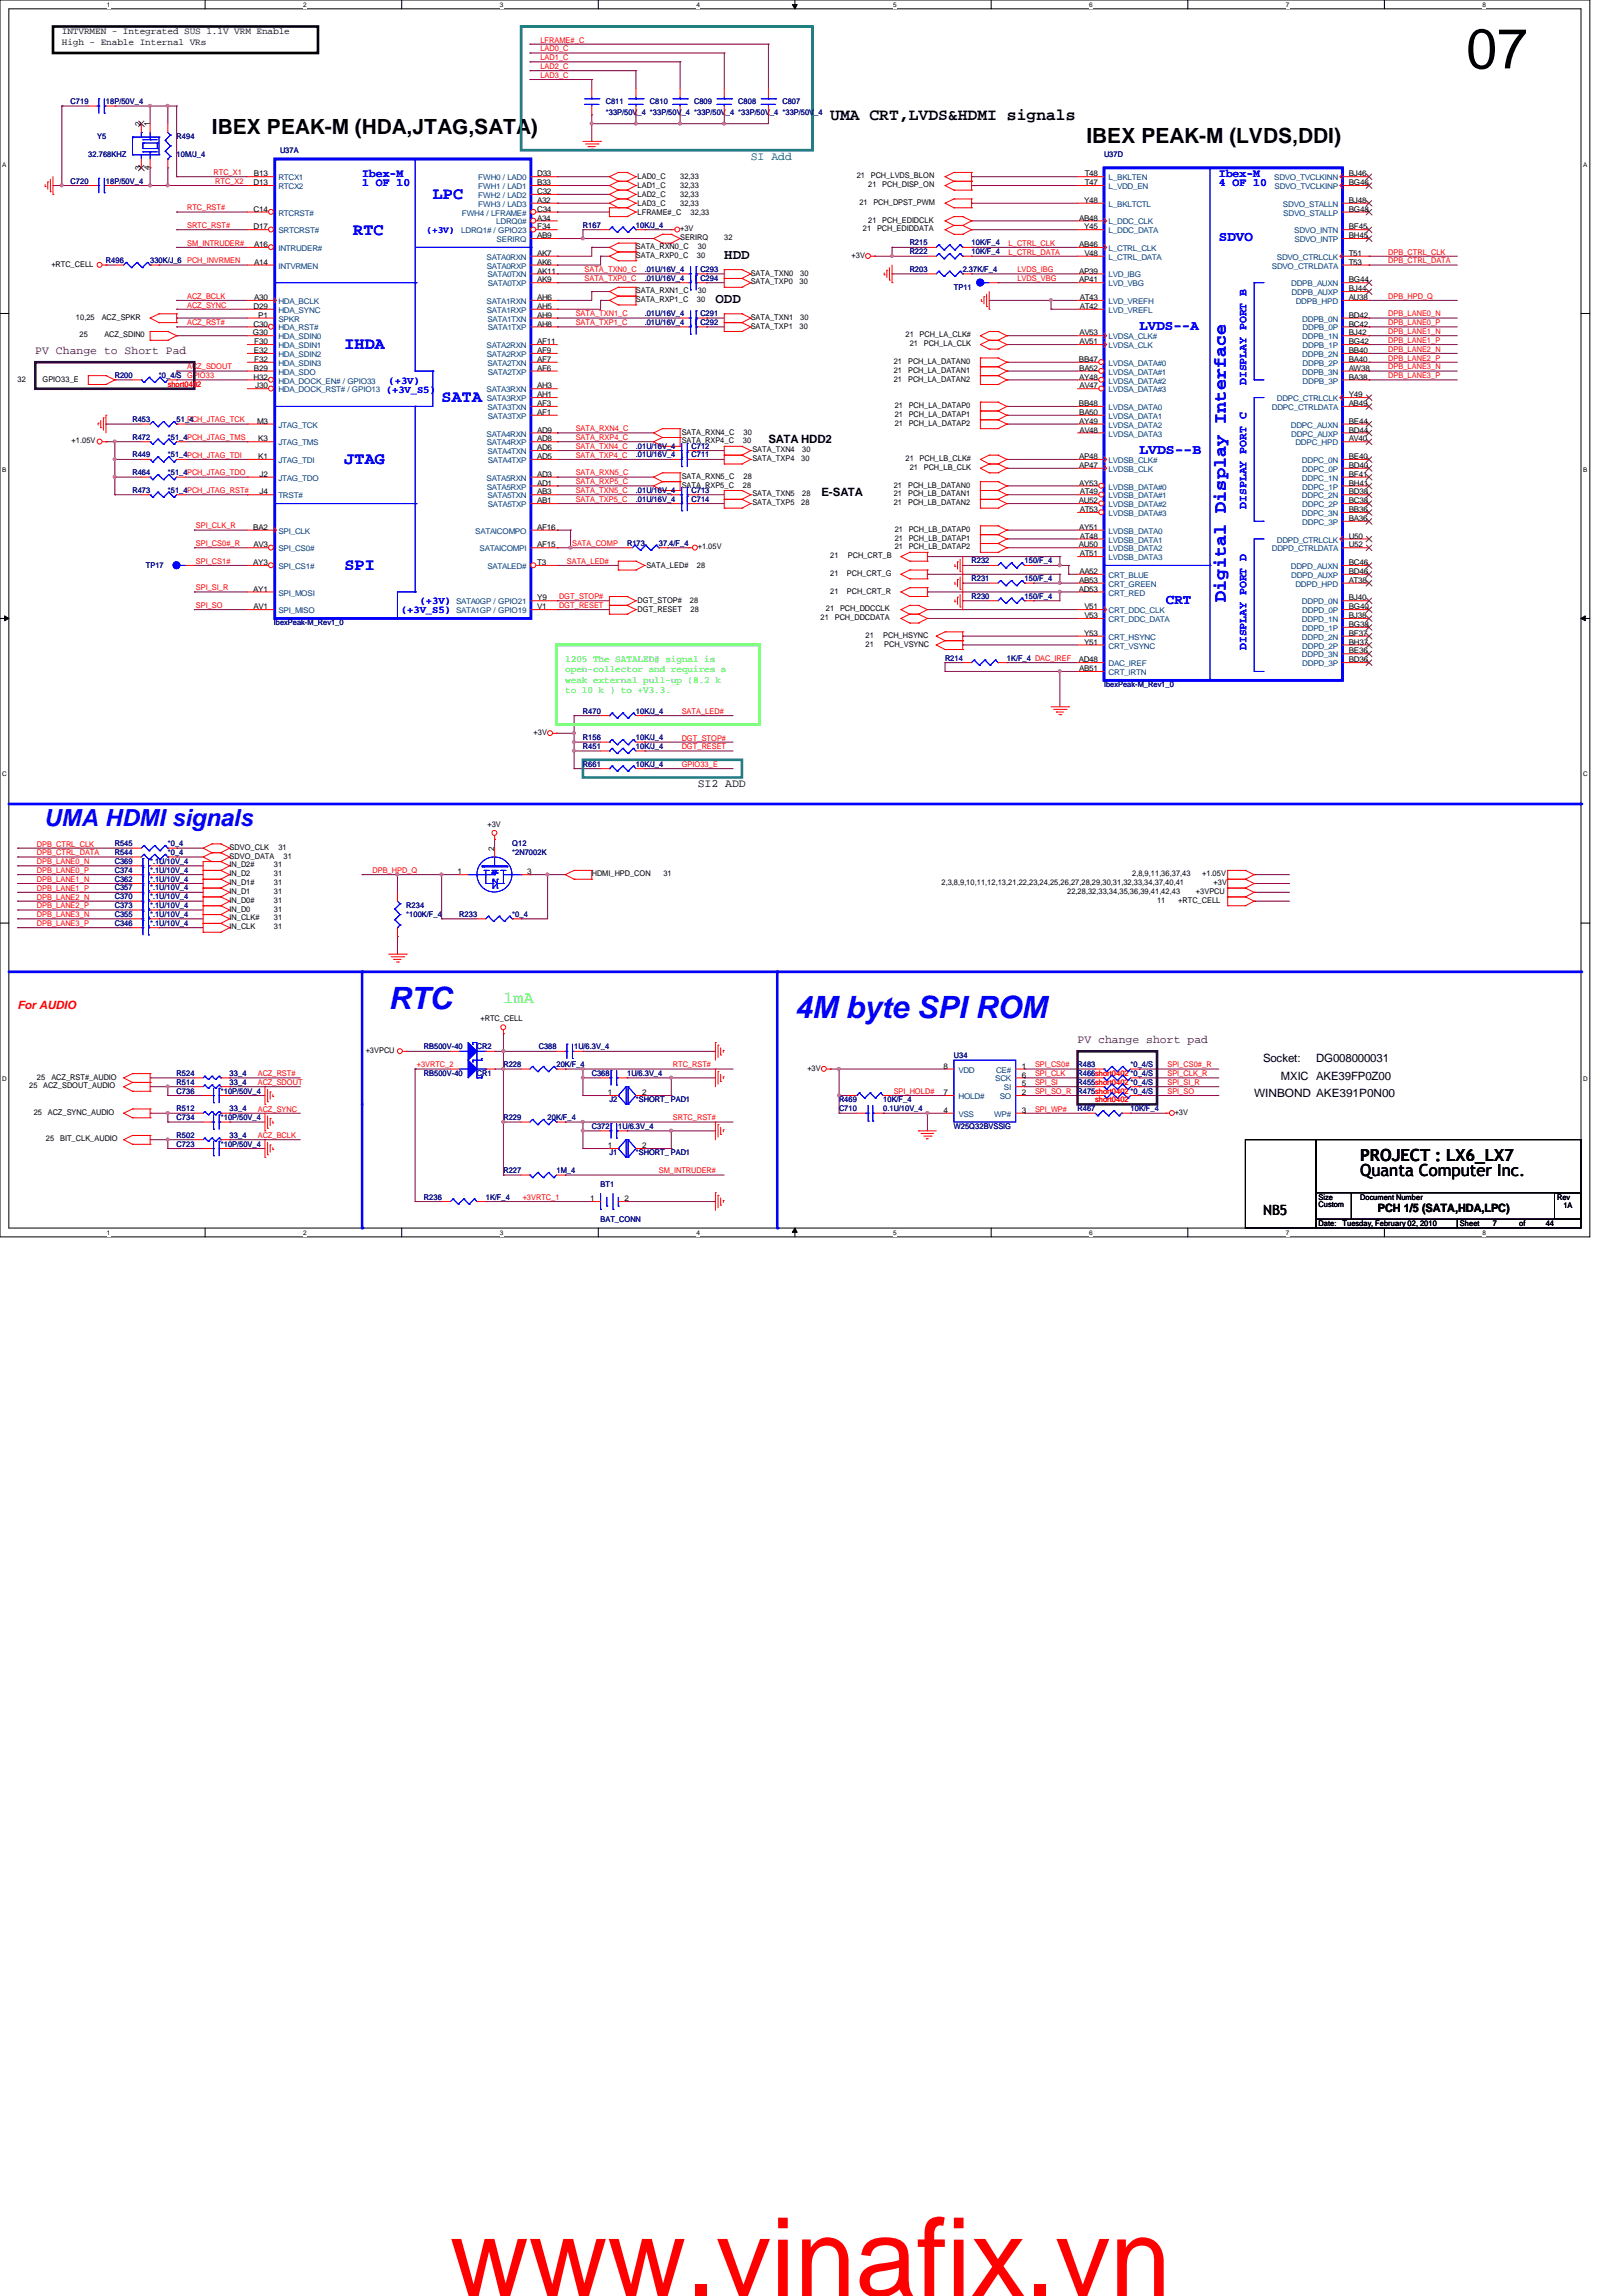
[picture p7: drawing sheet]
<svg xmlns="http://www.w3.org/2000/svg" width="210mm" height="297mm" viewBox="0 0 210 297" stroke-linecap="round" stroke-linejoin="round" font-family="sans-serif">
<defs><g id="words">
<text font-size="14.1" fill="#f00" x="58.2" y="297">www.vinafix.vn</text>
<text font-size="7.3" x="189.7" y="8.8">07</text>
<g font-size="4" fill="#00f">
<text x="50.3" y="130.5">RTC</text>
<text x="102.9" y="131.7">4M byte SPI ROM</text>
</g>
<text font-size="3" fill="#00f" x="5.7" y="106.8">UMA HDMI signals</text>
<g font-size="2.7">
<text x="27.4" y="17.4">IBEX PEAK-M (HDA,JTAG,SATA)</text>
<text x="140.6" y="18.5">IBEX PEAK-M (LVDS,DDI)</text>
</g>
<text font-size="2.4" fill="#00f" x="158.6" y="77.9" transform="rotate(-90 158.6 77.9)">Digital Display Interface</text>
<g font-size="2.2">
<text x="107.4" y="15.5">UMA CRT,LVDS&amp;HDMI signals</text>
<text x="176" y="152.2">Quanta Computer Inc.</text>
<text x="176" y="150.2">PROJECT : LX6_LX7</text>
</g>
<g font-size="2.2" fill="#00f">
<text x="56" y="25.8">LPC</text>
<text x="45.7" y="30.4">RTC</text>
<text x="44.6" y="45.2">IHDA</text>
<text x="57.1" y="52.1">SATA</text>
<text x="44.6" y="60.1">JTAG</text>
<text x="44.6" y="73.8">SPI</text>
</g>
<text font-size="2.2" fill="#0f0" x="65.2" y="129.8">1mA</text>
<g font-size="1.8">
<text x="93.7" y="33.5">HDD</text>
<text x="92.6" y="39.2">ODD</text>
<text x="163.4" y="157.2">NB5</text>
</g>
<g font-size="1.8" fill="#00f">
<text x="157.7" y="31.2">SDVO</text>
<text x="147.4" y="42.7">LVDS--A</text>
<text x="147.4" y="58.7">LVDS--B</text>
<text x="150.9" y="78.1">CRT</text>
</g>
<g font-size="1.5" fill="#00f">
<text x="46.9" y="22.9">Ibex-M</text>
<text x="157.7" y="22.9">Ibex-M</text>
<text x="46.9" y="24.1">1 OF 10</text>
<text x="157.7" y="24.1">4 OF 10</text>
<text x="161.3" y="49.8" transform="rotate(-90 161.3 49.8)">DISPLAY PORT B</text>
<text x="161.3" y="65.8" transform="rotate(-90 161.3 65.8)">DISPLAY PORT C</text>
<text x="161.3" y="84.1" transform="rotate(-90 161.3 84.1)">DISPLAY PORT D</text>
</g>
<text font-size="1.5" fill="#008040" x="97.2" y="20.7">SI Add</text>
<g font-size="1.5" fill="#400040">
<text x="4.6" y="45.8">PV Change to Short Pad</text>
<text x="139.4" y="135">PV change short pad</text>
</g>
<g font-size="1.5">
<text x="99.4" y="57.4">SATA HDD2</text>
<text x="106.3" y="64.2">E-SATA</text>
<text x="90.3" y="101.8">SI2 ADD</text>
<text x="163.4" y="137.4">Socket:</text>
<text x="170.3" y="137.4">DG008000031</text>
<text x="162.3" y="141.9">WINBOND AKE391P0N00</text>
<text x="165.7" y="139.7">MXIC AKE39FP0Z00</text>
<text x="178.3" y="156.8">PCH 1/5 (SATA,HDA,LPC)</text>
</g>
<text font-size="1.5" fill="#f00" x="2.3" y="130.5">For AUDIO</text>
<g font-size="1.4" fill="#00f">
<text x="50" y="50.8">(+3V_S5)</text>
<text x="50.3" y="49.7">(+3V)</text>
<text x="51.9" y="79.3">(+3V_S5)</text>
<text x="54.3" y="78.1">(+3V)</text>
</g>
<g font-size="1.2">
<text x="8" y="4.4">INTVRMEN - Integrated SUS 1.1V VRM Enable</text>
<text x="8" y="5.8">High - Enable Internal VRs</text>
</g>
<text font-size="1.2" fill="#00f" x="55.2" y="30.2">(+3V)</text>
<g font-size="1.2" fill="#0f0">
<text x="73.2" y="85.6">1205 The SATALED# signal is</text>
<text x="73.2" y="87">open-collector and requires a</text>
<text x="73.2" y="88.3">weak external pull-up (8.2 k</text>
<text x="73.2" y="89.7">to 10 k ) to +V3.3.</text>
</g>
<g font-size="1" fill="#f00">
<text x="69.9" y="5.5">LFRAME#_C</text>
<text x="69.9" y="10.1">LAD3_C</text>
<text x="69.9" y="8.9">LAD2_C</text>
<text x="69.9" y="7.8">LAD1_C</text>
<text x="69.9" y="6.6">LAD0_C</text>
<text x="27.6" y="22.6">RTC_X1</text>
<text x="27.9" y="23.8">RTC_X2</text>
<text x="24.2" y="29.5">SRTC_RST#</text>
<text x="24.2" y="27.2">RTC_RST#</text>
<text x="24.2" y="31.8">SM_INTRUDER#</text>
<text x="75.6" y="35.2">SATA_TXN0_C</text>
<text x="130.5" y="32.9">L_CTRL_DATA</text>
<text x="130.5" y="31.8">L_CTRL_CLK</text>
<text x="131.7" y="35.2">LVDS_IBG</text>
<text x="179.7" y="34.1">DPB_CTRL_DATA</text>
<text x="179.7" y="32.9">DPB_CTRL_CLK</text>
<text x="24.2" y="39.8">ACZ_SYNC</text>
<text x="24.2" y="38.7">ACZ_BCLK</text>
<text x="74.5" y="40.9">SATA_TXN1_C</text>
<text x="75.6" y="36.4">SATA_TXP0_C</text>
<text x="131.7" y="36.4">LVDS_VBG</text>
<text x="179.7" y="40.9">DPB_LANE0_N</text>
<text x="179.7" y="38.7">DPB_HPD_Q</text>
<text x="24.2" y="42.1">ACZ_RST#</text>
<text x="24.2" y="47.8">ACZ_SDOUT</text>
<text x="74.5" y="42.1">SATA_TXP1_C</text>
<text x="179.7" y="44.4">DPB_LANE1_P</text>
<text x="179.7" y="43.2">DPB_LANE1_N</text>
<text x="179.7" y="42.1">DPB_LANE0_P</text>
<text x="179.7" y="47.8">DPB_LANE3_N</text>
<text x="179.7" y="46.7">DPB_LANE2_P</text>
<text x="179.7" y="45.5">DPB_LANE2_N</text>
<text x="21.7" y="50">short0402</text>
<text x="24.2" y="48.9">GPIO33</text>
<text x="179.7" y="48.9">DPB_LANE3_P</text>
<text x="24.2" y="54.7">PCH_JTAG_TCK</text>
<text x="74.5" y="55.8">SATA_RXN4_C</text>
<text x="74.5" y="56.9">SATA_RXP4_C</text>
<text x="74.5" y="58.1">SATA_TXN4_C</text>
<text x="74.5" y="59.2">SATA_TXP4_C</text>
<text x="74.5" y="61.5">SATA_RXN5_C</text>
<text x="74.5" y="62.7">SATA_RXP5_C</text>
<text x="74.5" y="63.8">SATA_TXN5_C</text>
<text x="74.5" y="64.9">SATA_TXP5_C</text>
<text x="25.4" y="70.7">SPI_CS0#_R</text>
<text x="25.4" y="68.4">SPI_CLK_R</text>
<text x="74" y="70.7">SATA_COMP</text>
<text x="25.4" y="72.9">SPI_CS1#</text>
<text x="25.4" y="76.4">SPI_SI_R</text>
<text x="72.3" y="77.5">DGT_STOP#</text>
<text x="73.4" y="72.9">SATA_LED#</text>
<text x="25.4" y="78.7">SPI_SO</text>
<text x="72.3" y="78.7">DGT_RESET</text>
<text x="88.2" y="92.4">SATA_LED#</text>
<text x="88.2" y="95.8">DGT_STOP#</text>
<text x="88.2" y="99.2">GPIO33_E</text>
<text x="88.2" y="96.9">DGT_RESET</text>
<text x="4.8" y="111.8">DPB_LANE0_N</text>
<text x="4.8" y="112.9">DPB_LANE0_P</text>
<text x="4.8" y="110.7">DPB_CTRL_DATA</text>
<text x="4.8" y="109.5">DPB_CTRL_CLK</text>
<text x="48.2" y="112.9">DPB_HPD_Q</text>
<text x="4.8" y="116.4">DPB_LANE2_N</text>
<text x="4.8" y="115.2">DPB_LANE1_P</text>
<text x="4.8" y="114.1">DPB_LANE1_N</text>
<text x="4.8" y="118.7">DPB_LANE3_N</text>
<text x="4.8" y="117.5">DPB_LANE2_P</text>
<text x="4.8" y="119.8">DPB_LANE3_P</text>
<text x="33.4" y="140.4">ACZ_SDOUT</text>
<text x="33.4" y="143.8">ACZ_SYNC</text>
<text x="33.4" y="139.2">ACZ_RST#</text>
<text x="53.9" y="138.1">+3VRTC_2</text>
<text x="87.1" y="138.1">RTC_RST#</text>
<text x="115.7" y="141.5">SPI_HOLD#</text>
<text x="133.9" y="143.8">SPI_WP#</text>
<text x="133.9" y="139.2">SPI_CLK</text>
<text x="133.9" y="138.1">SPI_CS0#</text>
<text x="133.9" y="140.4">SPI_SI</text>
<text x="133.9" y="141.5">SPI_SO_R</text>
<text x="141.7" y="142.6">short0402</text>
<text x="151.1" y="141.5">SPI_SO</text>
<text x="151.1" y="140.4">SPI_SI_R</text>
<text x="151.1" y="138.1">SPI_CS0#_R</text>
<text x="151.1" y="139.2">SPI_CLK_R</text>
<text x="33.4" y="147.2">ACZ_BCLK</text>
<text x="87.1" y="144.9">SRTC_RST#</text>
<text x="67.6" y="155.2">+3VRTC_1</text>
<text x="85.3" y="151.8">SM_INTRUDER#</text>
</g>
<g font-size="1" fill="#000080">
<text x="9.1" y="13.5">C719</text>
<text x="13.7" y="13.5">18P/50V_4</text>
<text x="78.4" y="13.5">C811</text>
<text x="78.4" y="14.8">*33P/50V_4 *33P/50V_4 *33P/50V_4 *33P/50V_4 *33P/50V_4</text>
<text x="84.1" y="13.5">C810</text>
<text x="89.8" y="13.5">C809</text>
<text x="95.5" y="13.5">C808</text>
<text x="101.3" y="13.5">C807</text>
<text x="9.1" y="23.7">C720</text>
<text x="11.4" y="20.3">32.768KHZ</text>
<text x="12.6" y="18">Y5</text>
<text x="13.7" y="23.7">18P/50V_4</text>
<text x="22.9" y="18">R494</text>
<text x="22.9" y="20.3">10M/J_4</text>
<text x="36.2" y="19.9">U37A</text>
<text x="142.9" y="20.3">U37D</text>
<text x="75.4" y="29.5">R167</text>
<text x="82.3" y="29.5">10K/J_4</text>
<text x="13.7" y="34">R496</text>
<text x="19.4" y="34">330K/J_6 PCH_INVRMEN</text>
<text x="83.4" y="35.2">.01U/16V_4</text>
<text x="90.6" y="35.2">C293</text>
<text x="117.7" y="31.8">R215</text>
<text x="117.7" y="35.2">R203</text>
<text x="117.7" y="32.9">R222</text>
<text x="124.6" y="35.2">2.37K/F_4</text>
<text x="125.7" y="31.8">10K/F_4</text>
<text x="125.7" y="32.9">10K/F_4</text>
<text x="83.4" y="40.9">.01U/16V_4</text>
<text x="83.4" y="36.3">.01U/16V_4</text>
<text x="90.6" y="40.9">C291</text>
<text x="90.6" y="36.3">C294</text>
<text x="123.4" y="37.5">TP11</text>
<text x="83.4" y="42">.01U/16V_4</text>
<text x="90.6" y="42">C292</text>
<text x="14.9" y="48.9">R200</text>
<text x="20.6" y="48.9">*0_4/S</text>
<text x="17.1" y="59.2">R449</text>
<text x="17.1" y="54.6">R453</text>
<text x="17.1" y="56.9">R472</text>
<text x="21.7" y="59.2">*51_4PCH_JTAG_TDI</text>
<text x="21.7" y="56.9">*51_4PCH_JTAG_TMS</text>
<text x="22.9" y="54.6">51_4</text>
<text x="82.3" y="59.2">.01U/16V_4</text>
<text x="82.3" y="58">.01U/16V_4</text>
<text x="89.5" y="59.2">C711</text>
<text x="89.5" y="58">C712</text>
<text x="17.1" y="61.5">R464</text>
<text x="17.1" y="63.8">R473</text>
<text x="21.7" y="61.5">*51_4PCH_JTAG_TDO</text>
<text x="21.7" y="63.8">*51_4PCH_JTAG_RST#</text>
<text x="82.3" y="63.8">.01U/16V_4</text>
<text x="82.3" y="64.9">.01U/16V_4</text>
<text x="89.5" y="63.8">C713</text>
<text x="89.5" y="64.9">C714</text>
<text x="81.2" y="70.6">R173</text>
<text x="85.3" y="70.6">37.4/F_4</text>
<text x="18.9" y="73.5">TP17</text>
<text x="125.7" y="77.5">R230</text>
<text x="125.7" y="75.2">R231</text>
<text x="125.7" y="72.9">R232</text>
<text x="132.6" y="77.5">150/F_4</text>
<text x="132.6" y="75.2">150/F_4</text>
<text x="132.6" y="72.9">150/F_4</text>
<text x="35.4" y="80.9">IbexPeak-M_Rev1_0</text>
<text x="122.3" y="85.5">R214</text>
<text x="130.3" y="85.5">1K/F_4 DAC_IREF</text>
<text x="142.9" y="88.9">IbexPeak-M_Rev1_0</text>
<text x="75.4" y="95.8">R156</text>
<text x="75.4" y="92.3">R470</text>
<text x="82.3" y="95.8">10K/J_4</text>
<text x="82.3" y="92.3">10K/J_4</text>
<text x="75.4" y="99.2">R661</text>
<text x="75.4" y="96.9">R451</text>
<text x="82.3" y="99.2">10K/J_4</text>
<text x="82.3" y="96.9">10K/J_4</text>
<text x="14.9" y="111.8">C369</text>
<text x="14.9" y="109.5">R545</text>
<text x="14.9" y="110.6">R544</text>
<text x="14.9" y="112.9">C374</text>
<text x="19.4" y="111.8">*.1U/10V_4</text>
<text x="19.4" y="112.9">*.1U/10V_4</text>
<text x="21.7" y="109.5">*0_4</text>
<text x="21.7" y="110.6">*0_4</text>
<text x="66.3" y="109.5">Q12</text>
<text x="66.3" y="110.6">*2N7002K</text>
<text x="14.9" y="114">C362</text>
<text x="14.9" y="116.3">C370</text>
<text x="14.9" y="115.2">C357</text>
<text x="14.9" y="119.8">C346</text>
<text x="14.9" y="118.6">C355</text>
<text x="14.9" y="117.5">C373</text>
<text x="19.4" y="114">*.1U/10V_4</text>
<text x="19.4" y="116.3">*.1U/10V_4</text>
<text x="19.4" y="115.2">*.1U/10V_4</text>
<text x="19.4" y="119.8">*.1U/10V_4</text>
<text x="19.4" y="118.6">*.1U/10V_4</text>
<text x="19.4" y="117.5">*.1U/10V_4</text>
<text x="52.6" y="117.5">R234</text>
<text x="52.6" y="118.6">*100K/F_4</text>
<text x="59.4" y="118.6">R233</text>
<text x="66.3" y="118.6">*0_4</text>
<text x="54.9" y="135.8">RB500V-40</text>
<text x="61.7" y="135.8">CR2</text>
<text x="69.7" y="135.8">C388</text>
<text x="74.3" y="135.8">1U/6.3V_4</text>
<text x="123.4" y="136.9">U34</text>
<text x="22.9" y="143.8">R512</text>
<text x="22.9" y="139.2">R524</text>
<text x="22.9" y="140.3">R514</text>
<text x="22.9" y="141.5">C736</text>
<text x="28.6" y="141.5">*10P/50V_4</text>
<text x="29.7" y="143.8">33_4</text>
<text x="29.7" y="139.2">33_4</text>
<text x="29.7" y="140.3">33_4</text>
<text x="54.9" y="139.2">RB500V-40</text>
<text x="61.7" y="139.2">CR1</text>
<text x="65.2" y="138">R228</text>
<text x="72" y="138">20K/F_4</text>
<text x="76.6" y="139.2">C368</text>
<text x="78.9" y="142.6">J2</text>
<text x="81.2" y="139.2">1U/6.3V_4</text>
<text x="82.3" y="142.6">*SHORT_ PAD1</text>
<text x="108.6" y="142.6">R469</text>
<text x="108.6" y="143.8">C710</text>
<text x="114.3" y="142.6">10K/F_4</text>
<text x="114.3" y="143.8">0.1U/10V_4</text>
<text x="139.4" y="138">R483</text>
<text x="139.4" y="139.2">R466short0402 *0_4/S</text>
<text x="139.4" y="140.3">R455short0402 *0_4/S</text>
<text x="139.4" y="143.8">R467</text>
<text x="139.4" y="141.5">R475short0402 *0_4/S</text>
<text x="146.3" y="138">*0_4/S</text>
<text x="146.3" y="143.8">10K/F_4</text>
<text x="22.9" y="148.3">C723</text>
<text x="22.9" y="144.9">C734</text>
<text x="22.9" y="147.2">R502</text>
<text x="28.6" y="148.3">*10P/50V_4</text>
<text x="28.6" y="144.9">*10P/50V_4</text>
<text x="29.7" y="147.2">33_4</text>
<text x="65.2" y="144.9">R229</text>
<text x="70.9" y="144.9">20K/F_4</text>
<text x="76.6" y="146.1">C372</text>
<text x="78.9" y="149.5">J1</text>
<text x="80" y="146.1">1U/6.3V_4</text>
<text x="82.3" y="149.5">*SHORT_ PAD1</text>
<text x="123.4" y="146.1">W25Q32BVSSIG</text>
<text x="54.9" y="155.2">R236</text>
<text x="62.9" y="155.2">1K/F_4</text>
<text x="65.2" y="151.8">R227</text>
<text x="72" y="151.8">1M_4</text>
<text x="77.7" y="153.5">BT1</text>
<text x="77.7" y="158.2">BAT_CONN</text>
</g>
<g font-size="1">
<text x="18.2" y="16.3" transform="rotate(-90 18.2 16.3)">2</text>
<text x="19.4" y="16.3" transform="rotate(-90 19.4 16.3)">1</text>
<text x="18.2" y="22" transform="rotate(-90 18.2 22)">3</text>
<text x="19.4" y="22" transform="rotate(-90 19.4 22)">4</text>
<text x="32.8" y="24">D13</text>
<text x="32.9" y="22.8">B13</text>
<text x="69.5" y="22.8">D33</text>
<text x="69.5" y="24">B33</text>
<text x="82.5" y="23.2">LAD0_C</text>
<text x="88" y="23.2">32,33</text>
<text x="110.9" y="23.1">21</text>
<text x="112.7" y="23.1">PCH_LVDS_BLON</text>
<text x="140.4" y="22.8">T48</text>
<text x="140.4" y="24">T47</text>
<text x="174.5" y="24">BG46</text>
<text x="174.5" y="22.8">BJ46</text>
<text x="32.8" y="27.4">C14</text>
<text x="32.8" y="29.7">D17</text>
<text x="69.5" y="25.1">C32</text>
<text x="69.5" y="26.2">A32</text>
<text x="69.5" y="29.7">F34</text>
<text x="69.5" y="27.4">C34</text>
<text x="69.5" y="28.5">A34</text>
<text x="82.5" y="27.8">LFRAME#_C</text>
<text x="82.5" y="24.3">LAD1_C</text>
<text x="82.5" y="25.5">LAD2_C</text>
<text x="82.5" y="26.6">LAD3_C</text>
<text x="88" y="29.9">+3V</text>
<text x="88" y="24.3">32,33</text>
<text x="88" y="25.5">32,33</text>
<text x="88" y="26.6">32,33</text>
<text x="89.4" y="27.8">32,33</text>
<text x="111.2" y="26.5">21</text>
<text x="111.7" y="29.9">21</text>
<text x="112.4" y="24.2">21</text>
<text x="112.4" y="28.8">21</text>
<text x="113" y="26.5">PCH_DPST_PWM</text>
<text x="113.5" y="29.9">PCH_EDIDDATA</text>
<text x="114.2" y="24.2">PCH_DISP_ON</text>
<text x="114.2" y="28.8">PCH_EDIDCLK</text>
<text x="139.7" y="28.5">AB48</text>
<text x="140.3" y="26.2">Y48</text>
<text x="140.3" y="29.7">Y45</text>
<text x="174.5" y="27.4">BG48</text>
<text x="174.5" y="26.2">BJ48</text>
<text x="174.5" y="29.7">BF45</text>
<text x="6.6" y="34.5">+RTC_CELL</text>
<text x="32.9" y="34.2">A14</text>
<text x="32.9" y="32">A16</text>
<text x="69.5" y="33.1">AK7</text>
<text x="69.5" y="34.2">AK6</text>
<text x="69.5" y="35.4">AK11</text>
<text x="69.5" y="30.8">AB9</text>
<text x="82.3" y="32.2">SATA_RXN0_C</text>
<text x="82.3" y="33.4">SATA_RXP0_C</text>
<text x="88" y="31.1">SERIRQ</text>
<text x="90.2" y="33.4">30</text>
<text x="90.3" y="32.2">30</text>
<text x="93.7" y="31.1">32</text>
<text x="97.2" y="35.6">SATA_TXN0</text>
<text x="103.5" y="35.6">30</text>
<text x="110.2" y="33.4">+3V</text>
<text x="139.7" y="32">AB46</text>
<text x="139.7" y="35.4">AP39</text>
<text x="140.3" y="33.1">V48</text>
<text x="174.5" y="33.1">T51</text>
<text x="174.5" y="34.2">T53</text>
<text x="174.5" y="30.8">BH45</text>
<text x="9.8" y="41.4">10,25</text>
<text x="13.2" y="41.4">ACZ_SPKR</text>
<text x="32.8" y="40">D29</text>
<text x="32.9" y="38.8">A30</text>
<text x="33.4" y="41.1">P1</text>
<text x="69.5" y="36.5">AK9</text>
<text x="69.5" y="38.8">AH6</text>
<text x="69.5" y="40">AH5</text>
<text x="69.5" y="41.1">AH9</text>
<text x="82.3" y="37.9">SATA_RXN1_C</text>
<text x="82.3" y="39.1">SATA_RXP1_C</text>
<text x="90.2" y="39.1">30</text>
<text x="90.3" y="37.9">30</text>
<text x="97.2" y="41.4">SATA_TXN1</text>
<text x="97.2" y="36.8">SATA_TXP0</text>
<text x="103.5" y="36.8">30</text>
<text x="103.5" y="41.4">30</text>
<text x="139.7" y="36.5">AP41</text>
<text x="139.7" y="38.8">AT43</text>
<text x="139.7" y="40">AT42</text>
<text x="174.5" y="41.1">BD42</text>
<text x="174.5" y="36.5">BG44</text>
<text x="174.5" y="37.7">BJ44</text>
<text x="174.5" y="38.8">AU38</text>
<text x="10.3" y="43.6">25</text>
<text x="13.5" y="43.6">ACZ_SDIN0</text>
<text x="32.7" y="43.4">G30</text>
<text x="32.8" y="42.2">C30</text>
<text x="32.9" y="45.7">E32</text>
<text x="32.9" y="48">B29</text>
<text x="32.9" y="44.5">F30</text>
<text x="32.9" y="46.8">F32</text>
<text x="69.5" y="42.2">AH8</text>
<text x="69.5" y="44.5">AF11</text>
<text x="69.5" y="45.7">AF9</text>
<text x="69.5" y="46.8">AF7</text>
<text x="69.5" y="48">AF6</text>
<text x="97.2" y="42.5">SATA_TXP1</text>
<text x="103.5" y="42.5">30</text>
<text x="115.7" y="47.1">21</text>
<text x="117.2" y="43.6">21</text>
<text x="117.5" y="47.1">PCH_LA_DATAN0</text>
<text x="117.7" y="44.8">21</text>
<text x="119" y="43.6">PCH_LA_CLK#</text>
<text x="119.5" y="44.8">PCH_LA_CLK</text>
<text x="139.6" y="46.8">BB47</text>
<text x="139.7" y="48">BA52</text>
<text x="139.7" y="43.4">AV53</text>
<text x="139.7" y="44.5">AV51</text>
<text x="174.5" y="43.4">BJ42</text>
<text x="174.5" y="45.7">BB40</text>
<text x="174.5" y="48">AW38</text>
<text x="174.5" y="42.2">BC42</text>
<text x="174.5" y="44.5">BG42</text>
<text x="174.5" y="46.8">BA40</text>
<text x="2.3" y="49.4">32</text>
<text x="5.5" y="49.4">GPIO33_E</text>
<text x="32.8" y="49.1">H32</text>
<text x="33" y="50.2">J30</text>
<text x="69.5" y="50.2">AH3</text>
<text x="69.5" y="51.4">AH1</text>
<text x="69.5" y="52.5">AF3</text>
<text x="69.5" y="53.7">AF1</text>
<text x="115.7" y="48.2">21</text>
<text x="115.7" y="49.4">21</text>
<text x="115.8" y="52.8">21</text>
<text x="115.8" y="53.9">21</text>
<text x="117.5" y="48.2">PCH_LA_DATAN1</text>
<text x="117.5" y="49.4">PCH_LA_DATAN2</text>
<text x="117.6" y="52.8">PCH_LA_DATAP0</text>
<text x="117.6" y="53.9">PCH_LA_DATAP1</text>
<text x="139.6" y="52.5">BB48</text>
<text x="139.7" y="49.1">AY48</text>
<text x="139.7" y="53.7">BA50</text>
<text x="139.7" y="50.2">AV47</text>
<text x="174.5" y="49.1">BA38</text>
<text x="174.5" y="51.4">Y49</text>
<text x="174.5" y="52.5">AB49</text>
<text x="9.3" y="57.4">+1.05V</text>
<text x="33.3" y="54.8">M3</text>
<text x="33.4" y="57.1">K3</text>
<text x="33.4" y="59.4">K1</text>
<text x="69.5" y="56">AD9</text>
<text x="69.5" y="57.1">AD8</text>
<text x="69.5" y="58.3">AD6</text>
<text x="69.5" y="59.4">AD5</text>
<text x="88.2" y="56.2">SATA_RXN4_C</text>
<text x="88.2" y="57.4">SATA_RXP4_C</text>
<text x="96.1" y="57.4">30</text>
<text x="96.2" y="56.2">30</text>
<text x="97.4" y="58.5">SATA_TXN4</text>
<text x="97.4" y="59.6">SATA_TXP4</text>
<text x="103.7" y="59.6">30</text>
<text x="103.8" y="58.5">30</text>
<text x="115.8" y="55.1">21</text>
<text x="117.2" y="59.6">21</text>
<text x="117.6" y="55.1">PCH_LA_DATAP2</text>
<text x="119" y="59.6">PCH_LB_CLK#</text>
<text x="139.7" y="54.8">AY49</text>
<text x="139.7" y="59.4">AP48</text>
<text x="139.7" y="56">AV48</text>
<text x="174.5" y="59.4">BE40</text>
<text x="174.5" y="54.8">BE44</text>
<text x="174.5" y="56">BD44</text>
<text x="174.5" y="57.1">AV40</text>
<text x="33.6" y="61.7">J2</text>
<text x="33.6" y="64">J4</text>
<text x="69.5" y="61.7">AD3</text>
<text x="69.5" y="62.8">AD1</text>
<text x="69.5" y="64">AB3</text>
<text x="69.5" y="65.1">AB1</text>
<text x="88.2" y="61.9">SATA_RXN5_C</text>
<text x="88.2" y="63.1">SATA_RXP5_C</text>
<text x="96.1" y="63.1">28</text>
<text x="96.2" y="61.9">28</text>
<text x="97.4" y="64.2">SATA_TXN5</text>
<text x="97.4" y="65.4">SATA_TXP5</text>
<text x="103.7" y="65.4">28</text>
<text x="103.8" y="64.2">28</text>
<text x="115.7" y="63.1">21</text>
<text x="115.7" y="64.2">21</text>
<text x="115.7" y="65.4">21</text>
<text x="117.5" y="63.1">PCH_LB_DATAN0</text>
<text x="117.5" y="64.2">PCH_LB_DATAN1</text>
<text x="117.5" y="65.4">PCH_LB_DATAN2</text>
<text x="117.7" y="60.8">21</text>
<text x="119.5" y="60.8">PCH_LB_CLK</text>
<text x="139.6" y="65.1">AU52</text>
<text x="139.7" y="60.5">AP47</text>
<text x="139.7" y="62.8">AY53</text>
<text x="139.7" y="64">AT49</text>
<text x="174.5" y="61.7">BF41</text>
<text x="174.5" y="64">BD38</text>
<text x="174.5" y="62.8">BH41</text>
<text x="174.5" y="60.5">BD40</text>
<text x="174.5" y="65.1">BC38</text>
<text x="32.8" y="68.5">BA2</text>
<text x="32.8" y="70.8">AV3</text>
<text x="69.5" y="70.8">AF15</text>
<text x="69.5" y="68.5">AF16</text>
<text x="90.3" y="71.1">+1.05V</text>
<text x="115.8" y="69.9">21</text>
<text x="115.8" y="68.8">21</text>
<text x="115.8" y="71.1">21</text>
<text x="117.6" y="69.9">PCH_LB_DATAP1</text>
<text x="117.6" y="68.8">PCH_LB_DATAP0</text>
<text x="117.6" y="71.1">PCH_LB_DATAP2</text>
<text x="139.6" y="70.8">AU50</text>
<text x="139.7" y="68.5">AY51</text>
<text x="139.7" y="66.3">AT53</text>
<text x="139.7" y="69.7">AT48</text>
<text x="139.7" y="72">AT51</text>
<text x="174.5" y="66.3">BB36</text>
<text x="174.5" y="67.4">BA36</text>
<text x="174.5" y="69.7">U50</text>
<text x="174.5" y="70.8">U52</text>
<text x="32.8" y="73.1">AY3</text>
<text x="32.8" y="76.5">AY1</text>
<text x="69.5" y="73.1">T3</text>
<text x="69.5" y="77.7">Y9</text>
<text x="83.7" y="73.5">SATA_LED#</text>
<text x="90.2" y="73.5">28</text>
<text x="107.4" y="72.2">21</text>
<text x="107.4" y="74.5">21</text>
<text x="107.4" y="76.8">21</text>
<text x="109.6" y="74.5">PCH_CRT_G</text>
<text x="109.6" y="76.8">PCH_CRT_R</text>
<text x="109.7" y="72.2">PCH_CRT_B</text>
<text x="139.6" y="76.5">AD53</text>
<text x="139.7" y="75.4">AB53</text>
<text x="139.7" y="74.3">AA52</text>
<text x="174.5" y="77.7">BJ40</text>
<text x="174.5" y="73.1">BC46</text>
<text x="174.5" y="74.3">BD46</text>
<text x="174.5" y="75.4">AT38</text>
<text x="32.8" y="78.8">AV1</text>
<text x="69.5" y="78.8">V1</text>
<text x="82.5" y="78.1">DGT_STOP#</text>
<text x="82.5" y="79.2">DGT_RESET</text>
<text x="89.3" y="78.1">28</text>
<text x="89.4" y="79.2">28</text>
<text x="106.2" y="80.2">21</text>
<text x="106.9" y="79.1">21</text>
<text x="108" y="80.2">PCH_DDCDATA</text>
<text x="108.7" y="79.1">PCH_DDCCLK</text>
<text x="112" y="83.7">21</text>
<text x="112" y="82.5">21</text>
<text x="114.3" y="82.5">PCH_HSYNC</text>
<text x="114.4" y="83.7">PCH_VSYNC</text>
<text x="140.3" y="82.3">Y53</text>
<text x="140.3" y="83.4">Y51</text>
<text x="140.3" y="78.8">V51</text>
<text x="140.3" y="80">V53</text>
<text x="174.5" y="82.3">BF37</text>
<text x="174.5" y="80">BJ38</text>
<text x="174.5" y="83.4">BH37</text>
<text x="174.5" y="78.8">BG40</text>
<text x="174.5" y="81.1">BG38</text>
<text x="139.6" y="85.7">AD48</text>
<text x="139.7" y="86.8">AB51</text>
<text x="174.5" y="84.5">BE36</text>
<text x="174.5" y="85.7">BD36</text>
<text x="69" y="95.1">+3V</text>
<text x="63.1" y="107">+3V</text>
<text x="29.7" y="113.4">IN_D2</text>
<text x="29.7" y="112.2">IN_D2#</text>
<text x="29.7" y="111.1">SDVO_DATA</text>
<text x="29.7" y="109.9">SDVO_CLK</text>
<text x="35.4" y="113.4">31</text>
<text x="35.4" y="112.2">31</text>
<text x="36" y="109.9">31</text>
<text x="36.7" y="111.1">31</text>
<text x="59.2" y="113.1">1</text>
<text x="64" y="110.1" transform="rotate(-90 64 110.1)">2</text>
<text x="68.2" y="113.1">3</text>
<text x="76.6" y="113.4">HDMI_HPD_CON</text>
<text x="85.9" y="113.4">31</text>
<text x="146.5" y="113.4">2,8,9,11,36,37,43</text>
<text x="155.6" y="113.4">+1.05V</text>
<text x="29.7" y="117.9">IN_D0</text>
<text x="29.7" y="114.5">IN_D1#</text>
<text x="29.7" y="115.7">IN_D1</text>
<text x="29.7" y="119.1">IN_CLK#</text>
<text x="29.7" y="116.8">IN_D0#</text>
<text x="35.4" y="117.9">31</text>
<text x="35.4" y="115.7">31</text>
<text x="35.4" y="114.5">31</text>
<text x="35.4" y="116.8">31</text>
<text x="35.4" y="119.1">31</text>
<text x="121.8" y="114.5">2,3,8,9,10,11,12,13,21,22,23,24,25,26,27,28,29,30,31,32,33,34,37,40,41</text>
<text x="138.1" y="115.7">22,28,32,33,34,35,36,39,41,42,43</text>
<text x="149.7" y="116.8">11</text>
<text x="152.5" y="116.8">+RTC_CELL</text>
<text x="154.8" y="115.7">+3VPCU</text>
<text x="157.1" y="114.5">+3V</text>
<text x="29.7" y="120.2">IN_CLK</text>
<text x="35.4" y="120.2">31</text>
<text x="47.3" y="136.2">+3VPCU</text>
<text x="62.2" y="132.1">+RTC_CELL</text>
<text x="3.8" y="140.8">25</text>
<text x="4.8" y="139.7">25</text>
<text x="5.6" y="140.8">ACZ_SDOUT_AUDIO</text>
<text x="6.6" y="139.7">ACZ_RST#_AUDIO</text>
<text x="78.7" y="141.7">1</text>
<text x="83.1" y="141.7">2</text>
<text x="104.5" y="138.5">+3V</text>
<text x="122.1" y="138.3">8</text>
<text x="122.1" y="144">4</text>
<text x="122.1" y="141.7">7</text>
<text x="132.2" y="138.3">1</text>
<text x="132.2" y="139.4">6</text>
<text x="132.2" y="140.5">5</text>
<text x="132.2" y="141.7">2</text>
<text x="132.2" y="144">3</text>
<text x="4.4" y="144.2">25</text>
<text x="5.9" y="147.7">25</text>
<text x="6.2" y="144.2">ACZ_SYNC_AUDIO</text>
<text x="7.8" y="147.7">BIT_CLK_AUDIO</text>
<text x="78.7" y="148.5">1</text>
<text x="83.1" y="148.5">2</text>
<text x="152" y="144.2">+3V</text>
<text x="76.4" y="155.4">1</text>
<text x="80.8" y="155.4">2</text>
<text x="170.6" y="155.2">Size</text>
<text x="176" y="155.2">Document Number</text>
<text x="201.5" y="155.2">Rev</text>
<text x="170.6" y="158.6">Date:</text>
<text x="170.6" y="156.2">Custom</text>
<text x="173.7" y="158.6">Tuesday, February 02, 2010</text>
<text x="188.9" y="158.6">Sheet</text>
<text x="193.2" y="158.6">7</text>
<text x="196.6" y="158.6">of</text>
<text x="200" y="158.6">44</text>
<text x="202.3" y="156.3">1A</text>
</g>
<g font-size="1" fill="#004080">
<text x="36" y="23.3">RTCX1</text>
<text x="61.9" y="23.3">FWH0 / LAD0</text>
<text x="143.5" y="23.3">L_BKLTEN</text>
<text x="164.9" y="23.3">SDVO_TVCLKINN</text>
<text x="36" y="24.5">RTCX2</text>
<text x="36" y="27.9">RTCRST#</text>
<text x="59.8" y="27.9">FWH4 / LFRAME#</text>
<text x="61.9" y="24.5">FWH1 / LAD1</text>
<text x="61.9" y="25.6">FWH2 / LAD2</text>
<text x="61.9" y="26.8">FWH3 / LAD3</text>
<text x="64.2" y="29">LDRQ0#</text>
<text x="143.5" y="26.8">L_BKLTCTL</text>
<text x="143.5" y="29">L_DDC_CLK</text>
<text x="143.5" y="24.5">L_VDD_EN</text>
<text x="164.9" y="24.5">SDVO_TVCLKINP</text>
<text x="166" y="26.8">SDVO_STALLN</text>
<text x="166.1" y="27.9">SDVO_STALLP</text>
<text x="36" y="34.8">INTVRMEN</text>
<text x="36" y="32.5">INTRUDER#</text>
<text x="36" y="30.2">SRTCRST#</text>
<text x="59.7" y="30.2">LDRQ1# / GPIO23</text>
<text x="62.9" y="33.6">SATA0RXN</text>
<text x="63" y="34.8">SATA0RXP</text>
<text x="63.1" y="35.9">SATA0TXN</text>
<text x="64.3" y="31.3">SERIRQ</text>
<text x="143.5" y="32.5">L_CTRL_CLK</text>
<text x="143.5" y="33.6">L_CTRL_DATA</text>
<text x="143.5" y="30.2">L_DDC_DATA</text>
<text x="143.5" y="35.9">LVD_IBG</text>
<text x="164.6" y="34.8">SDVO_CTRLDATA</text>
<text x="165.2" y="33.6">SDVO_CTRLCLK</text>
<text x="167.5" y="30.2">SDVO_INTN</text>
<text x="167.5" y="31.3">SDVO_INTP</text>
<text x="36" y="39.3">HDA_BCLK</text>
<text x="36" y="40.5">HDA_SYNC</text>
<text x="36" y="41.6">SPKR</text>
<text x="62.9" y="39.3">SATA1RXN</text>
<text x="63" y="40.5">SATA1RXP</text>
<text x="63.1" y="41.6">SATA1TXN</text>
<text x="63.1" y="37">SATA0TXP</text>
<text x="143.5" y="39.3">LVD_VREFH</text>
<text x="143.5" y="40.5">LVD_VREFL</text>
<text x="143.5" y="37">LVD_VBG</text>
<text x="167.1" y="37">DDPB_AUXN</text>
<text x="167.1" y="38.2">DDPB_AUXP</text>
<text x="167.7" y="39.3">DDPB_HPD</text>
<text x="168.5" y="41.6">DDPB_0N</text>
<text x="36" y="42.8">HDA_RST#</text>
<text x="36" y="43.9">HDA_SDIN0</text>
<text x="36" y="45">HDA_SDIN1</text>
<text x="36" y="46.2">HDA_SDIN2</text>
<text x="36" y="47.3">HDA_SDIN3</text>
<text x="62.9" y="45">SATA2RXN</text>
<text x="63" y="46.2">SATA2RXP</text>
<text x="63.1" y="47.3">SATA2TXN</text>
<text x="63.1" y="42.8">SATA1TXP</text>
<text x="143.5" y="43.9">LVDSA_CLK#</text>
<text x="143.5" y="45">LVDSA_CLK</text>
<text x="143.5" y="47.3">LVDSA_DATA#0</text>
<text x="168.5" y="43.9">DDPB_1N</text>
<text x="168.5" y="46.2">DDPB_2N</text>
<text x="168.6" y="42.8">DDPB_0P</text>
<text x="168.6" y="45">DDPB_1P</text>
<text x="168.6" y="47.3">DDPB_2P</text>
<text x="36" y="48.5">HDA_SDO</text>
<text x="36" y="49.6">HDA_DOCK_EN# / GPIO33</text>
<text x="36" y="50.8">HDA_DOCK_RST# / GPIO13</text>
<text x="62.9" y="50.8">SATA3RXN</text>
<text x="63" y="51.9">SATA3RXP</text>
<text x="63.1" y="53">SATA3TXN</text>
<text x="63.1" y="48.5">SATA2TXP</text>
<text x="143.5" y="48.5">LVDSA_DATA#1</text>
<text x="143.5" y="49.6">LVDSA_DATA#2</text>
<text x="143.5" y="50.8">LVDSA_DATA#3</text>
<text x="143.5" y="53">LVDSA_DATA0</text>
<text x="164.6" y="53">DDPC_CTRLDATA</text>
<text x="165.2" y="51.9">DDPC_CTRLCLK</text>
<text x="168.5" y="48.5">DDPB_3N</text>
<text x="168.6" y="49.6">DDPB_3P</text>
<text x="36" y="55.3">JTAG_TCK</text>
<text x="36" y="57.6">JTAG_TMS</text>
<text x="36" y="59.9">JTAG_TDI</text>
<text x="62.9" y="56.5">SATA4RXN</text>
<text x="63" y="57.6">SATA4RXP</text>
<text x="63.1" y="58.8">SATA4TXN</text>
<text x="63.1" y="54.2">SATA3TXP</text>
<text x="63.1" y="59.9">SATA4TXP</text>
<text x="143.5" y="54.2">LVDSA_DATA1</text>
<text x="143.5" y="55.3">LVDSA_DATA2</text>
<text x="143.5" y="56.5">LVDSA_DATA3</text>
<text x="143.5" y="59.9">LVDSB_CLK#</text>
<text x="167" y="55.3">DDPC_AUXN</text>
<text x="167.1" y="56.5">DDPC_AUXP</text>
<text x="167.6" y="57.6">DDPC_HPD</text>
<text x="168.5" y="59.9">DDPC_0N</text>
<text x="36" y="62.2">JTAG_TDO</text>
<text x="36" y="64.5">TRST#</text>
<text x="62.9" y="62.2">SATA5RXN</text>
<text x="63" y="63.3">SATA5RXP</text>
<text x="63.1" y="64.5">SATA5TXN</text>
<text x="63.1" y="65.6">SATA5TXP</text>
<text x="143.5" y="61">LVDSB_CLK</text>
<text x="143.5" y="63.3">LVDSB_DATA#0</text>
<text x="143.5" y="64.5">LVDSB_DATA#1</text>
<text x="143.5" y="65.6">LVDSB_DATA#2</text>
<text x="168.5" y="62.2">DDPC_1N</text>
<text x="168.5" y="64.5">DDPC_2N</text>
<text x="168.5" y="63.3">DDPC_1P</text>
<text x="168.5" y="61">DDPC_0P</text>
<text x="168.5" y="65.6">DDPC_2P</text>
<text x="36" y="69">SPI_CLK</text>
<text x="36" y="71.3">SPI_CS0#</text>
<text x="61.5" y="69">SATAICOMPO</text>
<text x="62.1" y="71.3">SATAICOMPI</text>
<text x="143.5" y="66.8">LVDSB_DATA#3</text>
<text x="143.5" y="69">LVDSB_DATA0</text>
<text x="143.5" y="70.2">LVDSB_DATA1</text>
<text x="143.5" y="71.3">LVDSB_DATA2</text>
<text x="164.6" y="71.3">DDPD_CTRLDATA</text>
<text x="165.2" y="70.2">DDPD_CTRLCLK</text>
<text x="168.5" y="66.8">DDPC_3N</text>
<text x="168.5" y="67.9">DDPC_3P</text>
<text x="36" y="73.6">SPI_CS1#</text>
<text x="36" y="77">SPI_MOSI</text>
<text x="63.1" y="73.6">SATALED#</text>
<text x="143.5" y="72.5">LVDSB_DATA3</text>
<text x="143.5" y="74.8">CRT_BLUE</text>
<text x="143.5" y="75.9">CRT_GREEN</text>
<text x="143.5" y="77">CRT_RED</text>
<text x="167" y="73.6">DDPD_AUXN</text>
<text x="167.1" y="74.8">DDPD_AUXP</text>
<text x="167.6" y="75.9">DDPD_HPD</text>
<text x="36" y="79.3">SPI_MISO</text>
<text x="59" y="78.2">SATA0GP / GPIO21</text>
<text x="59" y="79.3">SATA1GP / GPIO19</text>
<text x="143.5" y="79.3">CRT_DDC_CLK</text>
<text x="143.5" y="80.5">CRT_DDC_DATA</text>
<text x="143.5" y="82.8">CRT_HSYNC</text>
<text x="143.5" y="83.9">CRT_VSYNC</text>
<text x="168.5" y="82.8">DDPD_2N</text>
<text x="168.5" y="78.2">DDPD_0N</text>
<text x="168.5" y="80.5">DDPD_1N</text>
<text x="168.5" y="83.9">DDPD_2P</text>
<text x="168.5" y="79.3">DDPD_0P</text>
<text x="168.5" y="81.6">DDPD_1P</text>
<text x="143.5" y="87.3">CRT_IRTN</text>
<text x="143.5" y="86.2">DAC_IREF</text>
<text x="168.5" y="85">DDPD_3N</text>
<text x="168.5" y="86.2">DDPD_3P</text>
<text x="124" y="138.8">VDD</text>
<text x="124" y="142.2">HOLD#</text>
<text x="128.8" y="139.9">SCK</text>
<text x="128.9" y="138.8">CE#</text>
<text x="129.4" y="142.2">SO</text>
<text x="129.9" y="141.1">SI</text>
<text x="124" y="144.5">VSS</text>
<text x="128.7" y="144.5">WP#</text>
</g>
<g font-size=".8">
<text x="13.8" y=".9">1</text>
<text x="39.2" y=".9">2</text>
<text x="64.7" y=".9">3</text>
<text x="90.1" y=".9">4</text>
<text x="115.6" y=".9">5</text>
<text x="141" y=".9">6</text>
<text x="166.4" y=".9">7</text>
<text x="191.9" y=".9">8</text>
<text x=".3" y="21.6">A</text>
<text x="204.9" y="21.6">A</text>
<text x=".3" y="61">B</text>
<text x="204.9" y="61">B</text>
<text x=".3" y="100.5">C</text>
<text x="204.9" y="100.5">C</text>
<text x=".3" y="139.9">D</text>
<text x="204.9" y="139.9">D</text>
<text x="13.8" y="159.8">1</text>
<text x="39.2" y="159.8">2</text>
<text x="64.7" y="159.8">3</text>
<text x="90.1" y="159.8">4</text>
<text x="115.6" y="159.8">5</text>
<text x="141" y="159.8">6</text>
<text x="166.4" y="159.8">7</text>
<text x="191.9" y="159.8">8</text>
</g>
</g></defs>
<path d="M0 0h205.7v160h-205.7zM1.1 1.1h203.5v157.8h-203.5z" fill="none" stroke="#000" stroke-width=".13"/>
<g fill="#fff">
<path d="M13.8 .1h.5v1h-.5z"/>
<path d="M13.8 159h.5v.9h-.5z"/>
</g>
<path d="M26.5 0v1.1M26.5 158.9v1.1" fill="none" stroke="#000" stroke-width=".13"/>
<g fill="#fff">
<path d="M39.2 .1h.5v1h-.5z"/>
<path d="M39.2 159h.5v.9h-.5z"/>
</g>
<path d="M52 0v1.1M52 158.9v1.1" fill="none" stroke="#000" stroke-width=".13"/>
<g fill="#fff">
<path d="M64.7 .1h.5v1h-.5z"/>
<path d="M64.7 159h.5v.9h-.5z"/>
</g>
<path d="M77.4 0v1.1M77.4 158.9v1.1" fill="none" stroke="#000" stroke-width=".13"/>
<g fill="#fff">
<path d="M90.1 .1h.5v1h-.5z"/>
<path d="M90.1 159h.5v.9h-.5z"/>
</g>
<path d="M102.9 0v1.1M102.5 .6h.7l-.3 .5zM102.9 158.9l.3 .5h-.7zM102.9 158.9v1.1" fill="none" stroke="#000" stroke-width=".13"/>
<path d="M102.5 .6h.7l-.3 .5zM102.9 158.9l.3 .5h-.7z" fill="#000"/>
<g fill="#fff">
<path d="M115.6 .1h.4v1h-.4z"/>
<path d="M115.6 159h.4v.9h-.4z"/>
</g>
<path d="M128.3 0v1.1M128.3 158.9v1.1" fill="none" stroke="#000" stroke-width=".13"/>
<g fill="#fff">
<path d="M141 .1h.4v1h-.4z"/>
<path d="M141 159h.4v.9h-.4z"/>
</g>
<path d="M153.7 0v1.1M153.7 158.9v1.1" fill="none" stroke="#000" stroke-width=".13"/>
<g fill="#fff">
<path d="M166.4 .1h.5v1h-.5z"/>
<path d="M166.4 159h.5v.9h-.5z"/>
</g>
<path d="M179.2 0v1.1M179.2 158.9v1.1" fill="none" stroke="#000" stroke-width=".13"/>
<g fill="#fff">
<path d="M191.9 .1h.4v1h-.4z"/>
<path d="M191.9 159h.4v.9h-.4z"/>
<path d="M.3 20.8h.5v1h-.5z"/>
<path d="M204.9 20.8h.5v1h-.5z"/>
<path d="M.3 60.2h.5v1h-.5z"/>
<path d="M204.9 60.2h.5v1h-.5z"/>
</g>
<path d="M0 40.6h1.1M204.6 40.6h1.1" fill="none" stroke="#000" stroke-width=".13"/>
<g fill="#fff">
<path d="M.3 99.7h.6v.9h-.6z"/>
<path d="M204.9 99.7h.6v.9h-.6z"/>
</g>
<path d="M.6 79.7l.5 .3-.5 .3zM0 80h1.1M204.6 80l.5-.3v.6zM204.6 80h1.1" fill="none" stroke="#000" stroke-width=".13"/>
<path d="M.6 79.7l.5 .3-.5 .3zM204.6 80l.5-.3v.6z" fill="#000"/>
<g fill="#fff">
<path d="M.3 139.1h.6v.9h-.6z"/>
<path d="M204.9 139.1h.6v.9h-.6z"/>
</g>
<path d="M0 119.4h1.1M204.6 119.4h1.1" fill="none" stroke="#000" stroke-width=".13"/>
<g fill="none" stroke="#800040" stroke-width=".13">
<path d="M22.9 38.9h.1M22.9 38.9h9.1M72.1 25.1h.1M72.1 27.4h.1M72.1 24h.1M72.1 22.9h.1M72.1 26.3h.1M72.1 25.1h6.8M72.1 27.4h6.8M72.1 24h6.8M72.1 22.9h6.8M72.1 26.3h6.8"/>
<path d="M75.4 30.9h.1M75.4 30.9h9.2M22.9 43.4h.1M22.9 41.1h.1M22.9 42.3h.1M22.9 40h.1M22.9 43.4h9.1M22.9 41.1h9.1M22.9 42.3h9.1M22.9 40h9.1M72.1 73.2h.1M72.1 73.2h7.9"/>
</g>
<path d="M75.3 30.7h.2v.3h-.1h-.1z" fill-rule="evenodd" fill="#f0f"/>
<path d="M75.3 30.7h.2v.3h-.1h-.1z" fill="none" stroke="#f0f" stroke-width=".13"/>
<g fill="none" stroke="#800040" stroke-width=".13">
<path d="M13.7 34.3h.1M13.7 34.3h1.2M20.6 34.3h.1M20.6 34.3h11.4M22.9 29.7h.1M22.9 32h.1M22.9 27.4h.1M22.9 29.7h9.1M22.9 32h9.1M22.9 27.4h9.1M72.1 35.4h.1M72.1 34.3h.1"/>
<path d="M72.1 33.1h.1M72.1 38.9h.1M72.1 36.6h.1M72.1 35.4h15.9M72.1 34.3h5.6M72.1 33.1h4.5M72.1 38.9h4.5M72.1 36.6h15.9M83.4 29.7h.1M83.4 29.7h3.5M72.1 41.1h.1M72.1 42.3h.1"/>
<path d="M72.1 40h.1M72.1 41.1h15.9M72.1 42.3h15.9M72.1 40h5.6M25.1 73.2h.1M25.1 70.9h.1M25.1 68.6h.1M25.1 73.2h6.9M25.1 70.9h6.9M25.1 68.6h6.9M72.1 68.6h.1M72.1 68.6h1.7"/>
<path d="M73.8 68.6h.1M73.8 70.9h.1M73.8 70.9h6.9M73.8 68.6v2.3M86.4 70.9h.1M86.4 70.9h2.8"/>
</g>
<path d="M73.7 70.7h.3v.1v.2h-.2h-.1z" fill-rule="evenodd" fill="#f0f"/>
<path d="M73.7 70.7h.3v.1v.2h-.2h-.1z" fill="none" stroke="#f0f" stroke-width=".13"/>
<g fill="none" stroke="#800040" stroke-width=".13">
<path d="M25.1 78.9h.1M25.1 76.6h.1M25.1 78.9h6.9M25.1 76.6h6.9M72.1 70.9h.1M72.1 70.9h1.7M132.6 139.4h.1M132.6 138.3h.1M132.6 138.3h9.1M132.6 139.4h9.1M147.4 138.3h.1M147.4 139.4h.1"/>
<path d="M147.4 138.3h10.3M147.4 139.4h10.3M114.3 144h.1M114.3 144h8M115.4 141.7h.1M115.4 141.7h6.9M120 144h.1M120 144v2.3M132.6 144h.1M132.6 140.6h.1M132.6 141.7h.1M132.6 141.7h9.1"/>
<path d="M132.6 140.6h9.1M132.6 144h8M147.4 141.7h.1M147.4 140.6h.1M147.4 141.7h10.3M147.4 140.6h10.3"/>
</g>
<path d="M119.9 143.9h.2v.2l-.1 .1-.1-.1z" fill-rule="evenodd" fill="#f0f"/>
<path d="M119.9 143.9h.2v.2l-.1 .1-.1-.1z" fill="none" stroke="#f0f" stroke-width=".13"/>
<path d="M108.6 138.3h.1M108.6 138.3h13.7M146.3 144h.1M146.3 144h4.6" fill="none" stroke="#800040" stroke-width=".13"/>
<path d="M108.4 138.1h.3v.3l-.2 .1-.1-.1z" fill-rule="evenodd" fill="#f0f"/>
<path d="M108.4 138.1h.3v.3l-.2 .1-.1-.1z" fill="none" stroke="#f0f" stroke-width=".13"/>
<path d="M65.2 138.3h.1M65.2 138.3v6.9" fill="none" stroke="#800040" stroke-width=".13"/>
<path d="M65 138.1h.3v.3l-.2 .1-.1-.1z" fill-rule="evenodd" fill="#f0f"/>
<path d="M65 138.1h.3v.3l-.2 .1-.1-.1z" fill="none" stroke="#f0f" stroke-width=".13"/>
<path d="M53.7 138.3h.1M53.7 138.3v17.1M86.9 146.3h.1M86.9 146.3h5.7" fill="none" stroke="#800040" stroke-width=".13"/>
<path d="M86.7 146.1h.3v.3l-.2 .1-.1-.1z" fill-rule="evenodd" fill="#f0f"/>
<path d="M86.7 146.1h.3v.3l-.2 .1-.1-.1z" fill="none" stroke="#f0f" stroke-width=".13"/>
<path d="M75.4 138.3h.1M75.4 138.3v1.1M86.9 139.4h.1M86.9 139.4h5.7M65.2 145.2h.1M65.2 145.2v6.8M73.2 152h.1M73.2 152h20.5" fill="none" stroke="#800040" stroke-width=".13"/>
<path d="M65 145h.3v.3h-.2h-.1z" fill-rule="evenodd" fill="#f0f"/>
<path d="M65 145h.3v.3h-.2h-.1z" fill="none" stroke="#f0f" stroke-width=".13"/>
<path d="M75.4 139.4h.1M75.4 139.4h2.3M75.4 146.3h.1M75.4 145.2h.1M75.4 146.3h2.3M75.4 145.2h19.5" fill="none" stroke="#800040" stroke-width=".13"/>
<path d="M75.3 145h.2v.3h-.1h-.1z" fill-rule="evenodd" fill="#f0f"/>
<path d="M75.3 145h.2v.3h-.1h-.1z" fill="none" stroke="#f0f" stroke-width=".13"/>
<path d="M65.2 136h.1M65.2 136v2.3" fill="none" stroke="#800040" stroke-width=".13"/>
<path d="M65 135.9h.3v.2l-.2 .1-.1-.1z" fill-rule="evenodd" fill="#f0f"/>
<path d="M65 135.9h.3v.2l-.2 .1-.1-.1z" fill="none" stroke="#f0f" stroke-width=".13"/>
<g fill="none" stroke="#800040" stroke-width=".13">
<path d="M52.6 136h.1M52.6 136h5.7M53.7 138.3h.1M53.7 138.3h4.6M64 136h.1M64 136h8M65.2 138.3h.1M65.2 136h.1M65.2 138.3h2.2M73.2 138.3h.1M73.2 138.3h21.7M75.4 136h.1"/>
<path d="M75.4 138.3h.1M75.4 136h17.2M75.4 145.2h.1M75.4 145.2v1.1"/>
</g>
<path d="M75.3 138.1h.2v.3l-.1 .1-.1-.1z" fill-rule="evenodd" fill="#f0f"/>
<path d="M75.3 138.1h.2v.3l-.1 .1-.1-.1z" fill="none" stroke="#f0f" stroke-width=".13"/>
<path d="M64 138.3h.1M64 138.3h1.2M65.2 133.7h.1M65.2 133.7v2.3" fill="none" stroke="#800040" stroke-width=".13"/>
<path d="M65 135.9h.3v.2l-.2 .1-.1-.1z" fill-rule="evenodd" fill="#f0f"/>
<path d="M65 135.9h.3v.2l-.2 .1-.1-.1z" fill="none" stroke="#f0f" stroke-width=".13"/>
<g fill="none" stroke="#800040" stroke-width=".13">
<path d="M108.6 138.3h.1M108.6 138.3v3.4M53.7 155.4h.1M53.7 155.4h3.4M62.9 155.4h.1M62.9 155.4h13.7M65.2 145.2h.1M65.2 152h.1M65.2 145.2h2.2M65.2 152h2.2M81.2 155.4h.1M81.2 155.4h11.4"/>
<path d="M108.6 141.7h.1M108.6 141.7h1.1"/>
</g>
<path d="M108.4 141.6h.3v.2l-.2 .1-.1-.1z" fill-rule="evenodd" fill="#f0f"/>
<path d="M108.4 141.6h.3v.2l-.2 .1-.1-.1z" fill="none" stroke="#f0f" stroke-width=".13"/>
<g fill="none" stroke="#800040" stroke-width=".13">
<path d="M107.4 138.3h.1M107.4 138.3h1.2M19.4 140.6h.1M19.4 140.6h2.3M21.7 140.6h.1M21.7 144h.1M21.7 144h3.4M21.7 140.6v1.1M29.7 148.6h.1M29.7 145.2h.1M29.7 140.6h.1M29.7 144h.1"/>
<path d="M29.7 144h9.2M29.7 148.6h4.6M29.7 145.2h4.6M29.7 140.6h9.2M108.6 141.7h.1M108.6 144h.1M108.6 141.7v2.3M108.6 144h2.3"/>
</g>
<path d="M21.6 143.9h.2v.2l-.1 .1-.1-.1z" fill-rule="evenodd" fill="#f0f"/>
<path d="M21.6 143.9h.2v.2l-.1 .1-.1-.1z" fill="none" stroke="#f0f" stroke-width=".13"/>
<path d="M19.4 144h.1M19.4 144h2.3M21.7 145.2h.1M21.7 144h.1M21.7 147.4h.1M21.7 145.2h4.6M21.7 144v1.2M21.7 147.4h3.4M29.7 147.4h.1M29.7 147.4h9.2" fill="none" stroke="#800040" stroke-width=".13"/>
<path d="M21.6 147.3h.2v.2l-.1 .1-.1-.1z" fill-rule="evenodd" fill="#f0f"/>
<path d="M21.6 147.3h.2v.2l-.1 .1-.1-.1z" fill="none" stroke="#f0f" stroke-width=".13"/>
<path d="M19.4 147.4h.1M19.4 147.4h2.3M21.7 148.6h.1M21.7 147.4h.1M21.7 140.6h.1M21.7 148.6h4.6M21.7 147.4v1.2M21.7 140.6h3.4" fill="none" stroke="#800040" stroke-width=".13"/>
<path d="M21.6 140.4h.2v.3l-.1 .1-.1-.1z" fill-rule="evenodd" fill="#f0f"/>
<path d="M21.6 140.4h.2v.3l-.1 .1-.1-.1z" fill="none" stroke="#f0f" stroke-width=".13"/>
<g fill="none" stroke="#800040" stroke-width=".13">
<path d="M122.3 85.7h.1M122.3 86.9h.1M122.3 86.9h17.1M122.3 85.7v1.2M137.2 86.9h.1M137.2 86.9v4.5M19.4 139.4h.1M19.4 139.4h5.7M29.7 139.4h.1M29.7 139.4h9.2M21.7 141.7h.1M21.7 141.7h4.6"/>
<path d="M29.7 141.7h.1M29.7 141.7h4.6"/>
</g>
<path d="M137 86.7h.3v.3h-.2h-.1z" fill-rule="evenodd" fill="#f0f"/>
<path d="M137 86.7h.3v.3h-.2h-.1z" fill="none" stroke="#f0f" stroke-width=".13"/>
<g fill="none" stroke="#800040" stroke-width=".13">
<path d="M115.4 33.1h.1M115.4 32h.1M115.4 33.1h4.6M115.4 32h4.6M115.4 32v1.1M125.7 22.9h.1M125.7 22.9h13.7M122.3 85.7h.1M122.3 85.7h2.3M124.6 82.3h.1M124.6 83.4h.1M124.6 82.3h14.8"/>
<path d="M124.6 83.4h14.8M130.3 85.7h.1M130.3 85.7h9.1M162.3 115.4h.1M162.3 114.3h.1M162.3 113.2h.1M162.3 115.4h4.6M162.3 114.3h4.6M162.3 113.2h4.6"/>
</g>
<path d="M115.3 33h.3v.2l-.2 .1-.1-.1z" fill-rule="evenodd" fill="#f0f"/>
<path d="M115.3 33h.3v.2l-.2 .1-.1-.1z" fill="none" stroke="#f0f" stroke-width=".13"/>
<g fill="none" stroke="#800040" stroke-width=".13">
<path d="M115.4 35.4h.1M115.4 35.4h4.6M125.7 33.1h.1M125.7 32h.1M125.7 35.4h.1M125.7 35.4h13.7M125.7 33.1h13.7M125.7 32h13.7M136 38.9h.1M136 38.9v1.1M136 38.9h3.4M136 40h.1"/>
<path d="M136 40h3.4"/>
</g>
<path d="M135.9 38.7h.2v.3h-.1h-.1z" fill-rule="evenodd" fill="#f0f"/>
<path d="M135.9 38.7h.2v.3h-.1h-.1z" fill="none" stroke="#f0f" stroke-width=".13"/>
<g fill="none" stroke="#800040" stroke-width=".13">
<path d="M113.2 33.1h.1M113.2 33.1h2.2M128 38.9h.1M128 38.9h8M129.2 36.6h.1M129.2 36.6h10.2M120 78.9h.1M120 78.9h19.4M124.6 75.4h.1M124.6 75.4h3.4M133.7 73.2h.1M133.7 75.4h.1"/>
<path d="M133.7 75.4h3.5M137.2 72h.1M137.2 72v1.2h-3.5M120 80h.1M120 80h19.4"/>
</g>
<path d="M137 75.3h.3v.2l-.2 .1-.1-.1z" fill-rule="evenodd" fill="#f0f"/>
<path d="M137 75.3h.3v.2l-.2 .1-.1-.1z" fill="none" stroke="#f0f" stroke-width=".13"/>
<path d="M120 72h.1M120 74.3h.1M120 76.6h.1M120 72h17.2M120 74.3h17.2M120 76.6h17.2M124.6 77.7h.1M124.6 77.7h3.4M133.7 77.7h.1M133.7 77.7h3.5M137.2 74.3h.1M137.2 74.3v1.1" fill="none" stroke="#800040" stroke-width=".13"/>
<path d="M137 76.4h.3v.3l-.2 .1-.1-.1z" fill-rule="evenodd" fill="#f0f"/>
<path d="M137 76.4h.3v.3l-.2 .1-.1-.1z" fill="none" stroke="#f0f" stroke-width=".13"/>
<g fill="none" stroke="#800040" stroke-width=".13">
<path d="M124.6 73.2h.1M124.6 73.2h3.4M137.2 76.6h.1M137.2 75.4h.1M137.2 73.2h.1M137.2 76.6v1.1M137.2 73.2h1.1M137.2 76.6h2.2M137.2 75.4h2.2M138.3 74.3h.1M138.3 73.2h.1M138.3 74.3h1.1"/>
<path d="M138.3 73.2v1.1"/>
</g>
<path d="M137 73h.3v.2l-.2 .1-.1-.1z" fill-rule="evenodd" fill="#f0f"/>
<path d="M137 73h.3v.2l-.2 .1-.1-.1z" fill="none" stroke="#f0f" stroke-width=".13"/>
<g fill="none" stroke="#800040" stroke-width=".13">
<path d="M72.1 30.9h.1M72.1 30.9h3.3M75.4 29.7h.1M75.4 30.9h.1M75.4 29.7h2.3M75.4 29.7v1.2M125.7 24h.1M125.7 26.3h.1M125.7 28.6h.1M125.7 29.7h.1M125.7 29.7h13.7M125.7 24h13.7"/>
<path d="M125.7 26.3h13.7M125.7 28.6h13.7M22.9 48h.1M22.9 48h9.1M57.1 113.2h.1M57.1 113.2h2.3M73.2 145.2h.1M73.2 145.2h2.2"/>
</g>
<path d="M57 113h.3v.3h-.2h-.1z" fill-rule="evenodd" fill="#f0f"/>
<path d="M57 113h.3v.3h-.2h-.1z" fill="none" stroke="#f0f" stroke-width=".13"/>
<path d="M51.4 113.2h.1M51.4 113.2v2.2M57.1 118.9h.1M57.1 118.9h4.6M64 108.6h.1M64 108.6v1.1M68.6 113.2h.1M68.6 113.2h4.6M70.9 113.2h.1M70.9 113.2v5.7M51.4 121.2h.1M51.4 121.2v2.2" fill="none" stroke="#800040" stroke-width=".13"/>
<path d="M70.7 113h.3v.3h-.2h-.1z" fill-rule="evenodd" fill="#f0f"/>
<path d="M70.7 113h.3v.3h-.2h-.1z" fill="none" stroke="#f0f" stroke-width=".13"/>
<path d="M51.4 113.2h.1M51.4 113.2h5.7M67.4 118.9h.1M67.4 118.9h3.5" fill="none" stroke="#800040" stroke-width=".13"/>
<path d="M51.3 113h.2v.3h-.1h-.1z" fill-rule="evenodd" fill="#f0f"/>
<path d="M51.3 113h.2v.3h-.1h-.1z" fill="none" stroke="#f0f" stroke-width=".13"/>
<g fill="none" stroke="#800040" stroke-width=".13">
<path d="M22.9 13.7h.1M22.9 13.7v9.2M21.7 24h.1M21.7 24h10.3M22.9 22.9h.1M22.9 22.9h9.1M24 54.9h8M24 59.4h8M24 57.1h8M32 54.9h.1M32 57.1h.1M32 59.4h.1"/>
<path d="M130.3 54.9h.1M130.3 43.4h.1M130.3 44.6h.1M130.3 46.9h.1M130.3 48h.1M130.3 49.1h.1M130.3 52.6h.1M130.3 53.7h.1M130.3 59.4h.1M130.3 54.9h9.1M130.3 43.4h9.1M130.3 44.6h9.1"/>
<path d="M130.3 46.9h9.1M130.3 48h9.1M130.3 49.1h9.1M130.3 52.6h9.1M130.3 53.7h9.1M130.3 59.4h9.1M24 64h8M24 61.7h8M32 61.7h.1M32 64h.1M130.3 62.9h.1M130.3 64h.1"/>
<path d="M130.3 65.2h.1M130.3 68.6h.1M130.3 69.7h.1M130.3 70.9h.1M130.3 60.6h.1M130.3 62.9h9.1M130.3 64h9.1M130.3 65.2h9.1M130.3 68.6h9.1M130.3 69.7h9.1M130.3 70.9h9.1M130.3 60.6h9.1"/>
<path d="M57.1 113.2h.1M57.1 113.2v5.7"/>
</g>
<path d="M21.6 23.8h.2v.3l-.1 .1-.1-.1z" fill-rule="evenodd" fill="#f0f"/>
<path d="M21.6 23.8h.2v.3l-.1 .1-.1-.1z" fill="none" stroke="#f0f" stroke-width=".13"/>
<path d="M21.7 13.7h.1M21.7 13.7h1.2M8 24h.1M8 24h3.4" fill="none" stroke="#800040" stroke-width=".13"/>
<path d="M21.6 13.6h.2v.2l-.1 .1-.1-.1z" fill-rule="evenodd" fill="#f0f"/>
<path d="M21.6 13.6h.2v.2l-.1 .1-.1-.1z" fill="none" stroke="#f0f" stroke-width=".13"/>
<path d="M8 13.7h.1M8 13.7h3.4M8 13.7v10.3" fill="none" stroke="#800040" stroke-width=".13"/>
<path d="M7.8 23.8h.3v.3l-.1 .1-.2-.1z" fill-rule="evenodd" fill="#f0f"/>
<path d="M7.8 23.8h.3v.3l-.1 .1-.2-.1z" fill="none" stroke="#f0f" stroke-width=".13"/>
<path d="M19.4 13.7h.1M19.4 13.7h2.3M21.7 13.7h.1M21.7 13.7v2.3" fill="none" stroke="#800040" stroke-width=".13"/>
<path d="M19.3 13.6h.2v.2l-.1 .1-.1-.1z" fill-rule="evenodd" fill="#f0f"/>
<path d="M19.3 13.6h.2v.2l-.1 .1-.1-.1z" fill="none" stroke="#f0f" stroke-width=".13"/>
<path d="M19.4 24h.1M21.7 21.7h.1M21.7 21.7v2.3h-2.3" fill="none" stroke="#800040" stroke-width=".13"/>
<path d="M19.3 23.8h.2v.3l-.1 .1-.1-.1z" fill-rule="evenodd" fill="#f0f"/>
<path d="M19.3 23.8h.2v.3l-.1 .1-.1-.1z" fill="none" stroke="#f0f" stroke-width=".13"/>
<g fill="none" stroke="#800040" stroke-width=".13">
<path d="M14.9 13.7h.1M14.9 13.7h4.5M19.4 13.7h.1M19.4 13.7v2.3M6.9 24h.1M6.9 24h1.1M14.9 24h.1M19.4 21.7h.1M19.4 21.7v2.3h-4.5M72 94.9h.1M72 94.9h2.3M74.3 92.6h.1"/>
<path d="M74.3 92.6h3.4M83.4 92.6h.1M83.4 92.6h11.5"/>
</g>
<path d="M74.1 94.7h.3v.3h-.1h-.2z" fill-rule="evenodd" fill="#f0f"/>
<path d="M74.1 94.7h.3v.3h-.1h-.2z" fill="none" stroke="#f0f" stroke-width=".13"/>
<path d="M74.3 97.2h.1M74.3 97.2h3.4" fill="none" stroke="#800040" stroke-width=".13"/>
<path d="M74.1 97h.3v.3h-.1h-.2z" fill-rule="evenodd" fill="#f0f"/>
<path d="M74.1 97h.3v.3h-.1h-.2z" fill="none" stroke="#f0f" stroke-width=".13"/>
<path d="M74.3 96h.1M74.3 96h3.4" fill="none" stroke="#800040" stroke-width=".13"/>
<path d="M74.1 95.9h.3v.2l-.1 .1-.2-.1z" fill-rule="evenodd" fill="#f0f"/>
<path d="M74.1 95.9h.3v.2l-.1 .1-.2-.1z" fill="none" stroke="#f0f" stroke-width=".13"/>
<g fill="none" stroke="#800040" stroke-width=".13">
<path d="M76.6 37.7h.1M76.6 32h.1M76.6 32v1.1M76.6 37.7v1.2M76.6 37.7h2.3M76.6 32h2.3M77.7 38.9h.1M77.7 33.1h.1M77.7 33.1v1.2M77.7 38.9v1.1M77.7 38.9h1.2M77.7 33.1h1.2"/>
<path d="M78.9 38.9h.1M78.9 33.1h.1M91.4 35.4h.1M91.4 36.6h.1M91.4 35.4h2.3M91.4 36.6h2.3M177.2 34.3h.1M177.2 33.1h.1M177.2 38.9h.1M177.2 38.9h11.4M177.2 33.1h11.4M177.2 34.3h11.4"/>
<path d="M72.1 56h.1M72.1 57.1h.1M72.1 56h12.5M72.1 58.3h14.8M72.1 57.1h12.5M72.1 59.4h14.8M86.9 58.3h.1M86.9 59.4h.1M90.3 58.3h.1M90.3 59.4h.1M90.3 58.3h3.4M90.3 59.4h3.4"/>
<path d="M91.4 41.1h.1M91.4 42.3h.1M91.4 41.1h2.3M91.4 42.3h2.3M177.2 41.1h.1M177.2 44.6h.1M177.2 43.4h.1M177.2 42.3h.1M177.2 48h.1M177.2 46.9h.1M177.2 45.7h.1M177.2 49.1h.1"/>
<path d="M177.2 41.1h11.4M177.2 42.3h11.4M177.2 44.6h11.4M177.2 43.4h11.4M177.2 48h11.4M177.2 46.9h11.4M177.2 45.7h11.4M177.2 49.1h11.4M72.1 61.7h.1M72.1 62.9h.1M72.1 61.7h12.5M72.1 64h14.8"/>
<path d="M72.1 62.9h12.5M72.1 65.2h14.8M86.9 64h.1M86.9 65.2h.1M90.3 64h.1M90.3 65.2h.1M90.3 64h3.4M90.3 65.2h3.4M74.3 96h.1M74.3 94.9h.1M74.3 92.6h.1M74.3 92.6v4.6"/>
<path d="M2.3 112h.1M2.3 116.6h.1M2.3 113.2h.1M2.3 115.4h.1M2.3 114.3h.1M2.3 118.9h.1M2.3 117.7h.1M2.3 110.9h.1M2.3 109.7h.1M2.3 112h14.8M2.3 115.4h14.8M2.3 114.3h14.8"/>
<path d="M2.3 116.6h14.8M2.3 117.7h14.8M2.3 110.9h14.8M2.3 109.7h14.8M2.3 113.2h14.8M2.3 118.9h14.8M20.6 112h.1M20.6 115.4h.1M20.6 114.3h.1M20.6 116.6h.1M20.6 117.7h.1M20.6 113.2h.1"/>
<path d="M20.6 118.9h.1M20.6 112h5.7M20.6 115.4h5.7M20.6 114.3h5.7M20.6 116.6h5.7M20.6 117.7h5.7M20.6 113.2h5.7M20.6 118.9h5.7M22.9 110.9h.1M22.9 109.7h.1M22.9 110.9h3.4M22.9 109.7h3.4"/>
<path d="M46.9 113.2h.1M46.9 113.2h4.5M2.3 120h.1M2.3 120h14.8M20.6 120h.1M20.6 120h5.7M75.4 139.4h.1M75.4 139.4v2.3M75.4 141.7h.1M75.4 141.7h3.5"/>
</g>
<path d="M75.3 139.3h.2v.2l-.1 .1-.1-.1z" fill-rule="evenodd" fill="#f0f"/>
<path d="M75.3 139.3h.2v.2l-.1 .1-.1-.1z" fill="none" stroke="#f0f" stroke-width=".13"/>
<path d="M86.9 139.4h.1M86.9 139.4v2.3M83.4 141.7h3.5M86.9 141.7h.1" fill="none" stroke="#800040" stroke-width=".13"/>
<path d="M86.7 139.3h.3v.2l-.2 .1-.1-.1z" fill-rule="evenodd" fill="#f0f"/>
<path d="M86.7 139.3h.3v.2l-.2 .1-.1-.1z" fill="none" stroke="#f0f" stroke-width=".13"/>
<path d="M81.2 139.4h.1M81.2 139.4h5.7M75.4 148.6h.1M75.4 146.3h.1M75.4 148.6h3.5M75.4 146.3v2.3" fill="none" stroke="#800040" stroke-width=".13"/>
<path d="M75.3 146.1h.2v.3l-.1 .1-.1-.1z" fill-rule="evenodd" fill="#f0f"/>
<path d="M75.3 146.1h.2v.3l-.1 .1-.1-.1z" fill="none" stroke="#f0f" stroke-width=".13"/>
<path d="M14.9 57.1h.1M14.9 57.1h3.4M162.3 116.6h.1M162.3 116.6h4.6M81.2 146.3h.1M81.2 146.3h5.7M83.4 148.6h3.5M86.9 148.6h.1M86.9 146.3h.1M86.9 146.3v2.3" fill="none" stroke="#800040" stroke-width=".13"/>
<path d="M14.7 57h.3v.2l-.2 .1-.1-.1z" fill-rule="evenodd" fill="#f0f"/>
<path d="M14.7 57h.3v.2l-.2 .1-.1-.1z" fill="none" stroke="#f0f" stroke-width=".13"/>
<path d="M13.7 57.1h.1M13.7 57.1h1.2M14.9 64h.1M14.9 61.7h.1M14.9 64h3.4M14.9 61.7v2.3" fill="none" stroke="#800040" stroke-width=".13"/>
<path d="M14.7 61.6h.3v.2l-.2 .1-.1-.1z" fill-rule="evenodd" fill="#f0f"/>
<path d="M14.7 61.6h.3v.2l-.2 .1-.1-.1z" fill="none" stroke="#f0f" stroke-width=".13"/>
<path d="M14.9 59.4h.1M14.9 57.1h.1M14.9 59.4h3.4M14.9 57.1v4.6M14.9 61.7h.1M14.9 61.7h3.4" fill="none" stroke="#800040" stroke-width=".13"/>
<path d="M14.7 59.3h.3v.2l-.2 .1-.1-.1z" fill-rule="evenodd" fill="#f0f"/>
<path d="M14.7 59.3h.3v.2l-.2 .1-.1-.1z" fill="none" stroke="#f0f" stroke-width=".13"/>
<path d="M82.3 16h.1M88 14.9h.1M88 14.9v1.1h-5.7M13.7 54.9h.1M13.7 54.9h4.6M14.9 49.1h.1M14.9 49.1h2.2" fill="none" stroke="#800040" stroke-width=".13"/>
<path d="M82.1 15.8h.3v.3l-.1 .1-.2-.1z" fill-rule="evenodd" fill="#f0f"/>
<path d="M82.1 15.8h.3v.3l-.1 .1-.2-.1z" fill="none" stroke="#f0f" stroke-width=".13"/>
<path d="M76.6 14.9h.1M76.6 16h.1M76.6 14.9v1.1M82.3 14.9h.1M82.3 14.9v1.1h-5.7" fill="none" stroke="#800040" stroke-width=".13"/>
<path d="M76.4 15.8h.3v.3l-.2 .1-.1-.1z" fill-rule="evenodd" fill="#f0f"/>
<path d="M76.4 15.8h.3v.3l-.2 .1-.1-.1z" fill="none" stroke="#f0f" stroke-width=".13"/>
<path d="M93.7 16h.1M99.4 14.9h.1M99.4 14.9v1.1h-5.7" fill="none" stroke="#800040" stroke-width=".13"/>
<path d="M93.6 15.8h.2v.3l-.1 .1-.1-.1z" fill-rule="evenodd" fill="#f0f"/>
<path d="M93.6 15.8h.2v.3l-.1 .1-.1-.1z" fill="none" stroke="#f0f" stroke-width=".13"/>
<path d="M76.6 16h.1M76.6 16v2.3M88 16h.1M93.7 14.9h.1M93.7 14.9v1.1h-5.7" fill="none" stroke="#800040" stroke-width=".13"/>
<path d="M87.9 15.8h.2v.3l-.1 .1-.1-.1z" fill-rule="evenodd" fill="#f0f"/>
<path d="M87.9 15.8h.2v.3l-.1 .1-.1-.1z" fill="none" stroke="#f0f" stroke-width=".13"/>
<g fill="none" stroke="#800040" stroke-width=".13">
<path d="M68.6 10.3h.1M68.6 9.1h.1M68.6 8h.1M68.6 6.9h.1M68.6 5.7h.1M68.6 10.3h8M68.6 9.1h13.7M68.6 8h19.4M68.6 6.9h25.1M68.6 5.7h30.8M76.6 10.3h.1M76.6 10.3v1.1"/>
<path d="M82.3 9.1h.1M82.3 9.1v2.3M88 8h.1M88 8v3.4M93.7 6.9h.1M93.7 6.9v4.5M99.4 5.7h.1M99.4 5.7v5.7M22.9 49.1h.1M22.9 49.1h9.1M72.1 77.7h.1M72.1 78.9h.1"/>
<path d="M72.1 77.7h6.8M72.1 78.9h6.8M74.3 99.4h.1M74.3 97.2h.1M74.3 99.4h3.4M74.3 97.2v2.2M83.4 99.4h.1M83.4 97.2h.1M83.4 96h.1M83.4 99.4h11.5M83.4 97.2h11.5M83.4 96h11.5"/>
</g>
<g fill="none" stroke="#f00" stroke-width=".13">
<path d="M75.4 18.3h2.3M75.8 18.6h1.6M76.1 19h.1M76.1 19h.9M76.5 19.3h.2M76.7 19.3h.1M77.4 18.6h.1M77.7 18.3h.1M5.8 24.1h.1M5.8 23.9v.2M6.2 23.5h.1M6.2 23.5v1"/>
<path d="M6.5 24.8h.1M6.5 23.2v1.6M6.9 25.1h.1M6.9 22.9v2.2M13.3 34.3h.4M13.7 34.3h.1M78.9 28h.1M78.9 26.9h.1M78.9 22.9h.1M78.9 24h.1M78.9 25.1h.1M78.9 26.3h.1"/>
<path d="M78.9 32h.1M78.9 33.1h.1M78.9 37.7h.1M78.9 38.9h.1M78.9 26.9h2.3M78.9 28h2.3M78.9 26.9v1.1M78.9 22.9l1.1 .6M78.9 24l1.1 .6M78.9 25.1l1.1 .6M78.9 26.3l1.1 .6M78.9 32l1.1 .6"/>
<path d="M78.9 33.1l1.1 .6M78.9 37.7l1.1 .6M78.9 38.9l1.1 .6M80 22.3h.1M80 23.5h.1M80 24.6h.1M80 25.7h.1M80 26.9h.1M80 31.5h.1M80 32.6h.1M80 33.7h.1M80 37.2h.1"/>
<path d="M80 38.3h.1M80 39.5h.1M80 22.3l-1.1 .6M80 22.3h1.2M80 23.5h1.2M80 23.5l-1.1 .5M80 24.6h1.2M80 24.6l-1.1 .5M80 25.7h1.2M80 25.7l-1.1 .6M80 31.5h2.3M80 31.5l-1.1 .5"/>
<path d="M80 32.6h2.3M80 32.6l-1.1 .5M80 33.7h2.3M80 37.2h2.3M80 37.2l-1.1 .5M80 38.3h2.3M80 38.3l-1.1 .6M80 39.5h2.3M81.2 26.9h.1M81.2 28h.1M81.2 22.3h.1M81.2 23.5h.1"/>
<path d="M81.2 24.6h.1M81.2 25.7h.1M81.2 26.9l1.1 .5M81.2 22.3l1.1 .6M81.2 23.5l1.1 .5M81.2 24.6l1.1 .5M81.2 25.7l1.1 .6M82.3 27.4h.1M82.3 22.9h.1M82.3 24h.1M82.3 25.1h.1M82.3 26.3h.1"/>
<path d="M82.3 32.6h.1M82.3 31.5h.1M82.3 33.7h.1M82.3 38.3h.1M82.3 37.2h.1M82.3 39.5h.1M82.3 27.4l-1.1 .6M82.3 22.9l-1.1 .6M82.3 24l-1.1 .6M82.3 25.1l-1.1 .6M82.3 26.3l-1.1 .6M82.3 31.5v2.2"/>
<path d="M82.3 37.2v2.3M84.6 30.9h.1M84.6 30.9l1.1 .6M85.7 30.3h.1M85.7 31.5h.1M85.7 30.3l-1.1 .6M85.7 30.3h1.2M85.7 31.5h1.2M86.9 30.3h.1M86.9 31.5h.1M86.9 29.7h.1M86.9 30.3l1.1 .6"/>
<path d="M86.9 29.7h.4M88 30.9h.1M88 30.9l-1.1 .6M93.7 34.9h.1M93.7 36h.1M93.7 37.2h.1M93.7 37.2h2.3M93.7 34.9v2.3M93.7 34.9h2.3M93.7 36h2.3M96 34.9h.1M96 36h.1"/>
<path d="M96 37.2h.1M96 34.9l1.2 .5M96 36l1.2 .6M97.2 35.4h.1M97.2 36.6h.1M97.2 35.4l-1.2 .6M97.2 36.6l-1.2 .6M112.7 33.1h.5M113.2 33.1h.1M114.4 35.6h.1M114.4 35.3v.3M114.8 35h.1"/>
<path d="M114.8 35v.9M115.1 36.2h.1M115.1 34.6v1.6M115.4 36.6h.1M115.4 34.3v2.3M122.3 26.3h.1M122.3 24h.1M122.3 22.9h.1M122.3 28.6h.1M122.3 29.7h.1M122.3 26.3l1.1 .6M122.3 24l1.1 .6"/>
<path d="M122.3 22.9l1.1 .6M122.3 28.6l1.1 .6M122.3 29.7l1.1 .6M123.4 25.7h.1M123.4 26.9h.1M123.4 23.5h.1M123.4 24.6h.1M123.4 22.3h.1M123.4 29.2h.1M123.4 28h.1M123.4 30.3h.1M123.4 26.9h2.3"/>
<path d="M123.4 28h1.2M123.4 22.3h2.3M123.4 23.5h2.3M123.4 24.6h2.3M123.4 25.7h2.3M123.4 30.3h1.2M123.4 25.7l-1.1 .6M123.4 23.5l-1.1 .5M123.4 22.3l-1.1 .6M123.4 29.2h1.2M123.4 28l-1.1 .6M123.4 29.2l-1.1 .5"/>
<path d="M124.6 29.2h.1M124.6 28h.1M124.6 30.3h.1M124.6 28l1.1 .6M124.6 29.2l1.1 .5M125.7 25.7h.1M125.7 26.9h.1M125.7 23.5h.1M125.7 24.6h.1M125.7 22.3h.1M125.7 28.6h.1M125.7 29.7h.1"/>
<path d="M125.7 22.3v2.3M125.7 25.7v1.2M125.7 28.6l-1.1 .6M125.7 29.7l-1.1 .6M127 39h.1M127 38.7v.3M127.3 38.4h.1M127.3 38.4v.9M127.7 39.7h.1M127.7 38.1v1.6M128 37.7v2.3M11.4 49.7h.1"/>
<path d="M11.4 48.6h.1M11.4 48.6h2.3M11.4 49.7h2.3M11.4 48.6v1.1M12.7 54.7h.1M12.7 54.7v.3M13 55.3h.1M13 54.4v.9M13.3 57.1h.4M13.4 54.1h.1M13.4 54.1v1.6M13.7 48.6h.1"/>
<path d="M13.7 49.7h.1M13.7 57.1h.1M13.7 53.7h.1M13.7 48.6l1.2 .5M13.7 53.7v2.3M14.9 49.1h.1M14.9 49.1l-1.2 .6M19.4 44h.1M19.4 42.9h.1M19.4 41.1h.1M19.4 42.9h2.3M19.4 44h2.3"/>
<path d="M19.4 42.9v1.1M19.4 41.1l1.2 .6M20.6 40.6h.1M20.6 41.7h.1M20.6 40.6l-1.2 .5M20.6 40.6h2.3M20.6 41.7h2.3M21.7 42.9h.1M21.7 44h.1M21.7 42.9l1.2 .5M22.9 43.4h.1M22.9 40.6h.1"/>
<path d="M22.9 41.7h.1M22.9 43.4l-1.2 .6M22.9 40.6v1.1M84.6 56h.1M84.6 57.1h.1M84.6 56l1.1 .6M84.6 57.1l1.1 .6M85.7 55.5h.1M85.7 56.6h.1M85.7 57.7h.1M85.7 55.5h2.3M85.7 57.7h2.3"/>
<path d="M85.7 55.5l-1.1 .5M85.7 56.6h2.3M85.7 56.6l-1.1 .5M88 56.6h.1M88 55.5h.1M88 57.7h.1M88 55.5v2.2M93.7 40.6h.1M93.7 41.7h.1M93.7 42.9h.1M93.7 57.7h.1M93.7 58.9h.1"/>
<path d="M93.7 42.9h2.3M93.7 40.6h2.3M93.7 41.7h2.3M93.7 40.6v2.3M93.7 57.7v2.3M93.7 58.9h2.3M93.7 57.7h2.3M96 40.6h.1M96 41.7h.1M96 42.9h.1M96 57.7h.1M96 58.9h.1"/>
<path d="M96 40.6l1.2 .5M96 41.7l1.2 .6M96 57.7l1.2 .6M96 58.9l1.2 .5M97.2 41.1h.1M97.2 42.3h.1M97.2 58.3h.1M97.2 59.4h.1M97.2 41.1l-1.2 .6M97.2 42.3l-1.2 .6M97.2 58.3l-1.2 .6M97.2 59.4l-1.2 .6"/>
<path d="M126.9 44.6h.1M126.9 48.6h.1M126.9 47.5h.1M126.9 49.7h.1M126.9 46.3h.1M126.9 52h.1M126.9 53.2h.1M126.9 54.3h.1M126.9 55.5h.1M126.9 59.4h.1M126.9 43.4h.1M126.9 44.6l1.1 .6"/>
<path d="M126.9 47.5h2.3M126.9 48.6h2.3M126.9 46.3v3.4M126.9 52v3.5M126.9 49.7h2.3M126.9 46.3h2.3M126.9 53.2h2.3M126.9 52h2.3M126.9 54.3h2.3M126.9 55.5h2.3M126.9 59.4l1.1 .6M126.9 43.4l1.1 .6"/>
<path d="M128 45.2h.1M128 44h.1M128 58.9h.1M128 42.9h.1M128 40h.1M128 42.9h1.2M128 44h1.2M128 45.2h1.2M128 44l-1.1 .6M128 58.9h1.2M128 58.9l-1.1 .5M128 42.9l-1.1 .5"/>
<path d="M129.2 45.2h.1M129.2 44h.1M129.2 47.5h.1M129.2 48.6h.1M129.2 49.7h.1M129.2 46.3h.1M129.2 53.2h.1M129.2 52h.1M129.2 54.3h.1M129.2 55.5h.1M129.2 58.9h.1M129.2 42.9h.1"/>
<path d="M129.2 44l1.1 .6M129.2 47.5l1.1 .5M129.2 48.6l1.1 .5M129.2 46.3l1.1 .6M129.2 52l1.1 .6M129.2 53.2l1.1 .5M129.2 54.3l1.1 .6M129.2 58.9l1.1 .5M129.2 42.9l1.1 .5M130.3 44.6h.1M130.3 48h.1M130.3 49.1h.1"/>
<path d="M130.3 46.9h.1M130.3 52.6h.1M130.3 53.7h.1M130.3 54.9h.1M130.3 59.4h.1M130.3 43.4h.1M130.3 44.6l-1.1 .6M130.3 48l-1.1 .6M130.3 49.1l-1.1 .6M130.3 46.9l-1.1 .6M130.3 52.6l-1.1 .6M130.3 53.7l-1.1 .6"/>
<path d="M130.3 54.9l-1.1 .6M130.3 59.4l-1.1 .6M130.3 43.4l-1.1 .6M78.9 78.3h.1M78.9 77.2h.1M78.9 79.5h.1M78.9 77.2v2.3M78.9 77.2h2.3M78.9 78.3h2.3M78.9 79.5h2.3M80 73.7h.1M80 72.6h.1"/>
<path d="M80 72.6h2.3M80 73.7h2.3M80 72.6v1.1M81.2 77.2h.1M81.2 78.3h.1M81.2 79.5h.1M81.2 77.2l1.1 .5M81.2 78.3l1.1 .6M82.3 72.6h.1M82.3 73.7h.1M82.3 77.7h.1M82.3 78.9h.1"/>
<path d="M82.3 72.6l1.1 .6M82.3 77.7l-1.1 .6M82.3 78.9l-1.1 .6M83.4 73.2h.1M83.4 73.2l-1.1 .5M84.6 61.7h.1M84.6 62.9h.1M84.6 61.7l1.1 .6M84.6 62.9l1.1 .6M85.7 61.2h.1M85.7 62.3h.1M85.7 63.5h.1"/>
<path d="M85.7 61.2h2.3M85.7 63.5h2.3M85.7 62.3h2.3M85.7 61.2l-1.1 .5M85.7 62.3l-1.1 .6M88 62.3h.1M88 61.2h.1M88 63.5h.1M88 61.2v2.3M89.2 70.9h.1M89.2 70.9h.4M93.7 63.5h.1"/>
<path d="M93.7 64.6h.1M93.7 65.7h.1M93.7 60h.1M93.7 63.5v2.2M93.7 60h2.3M93.7 63.5h2.3M93.7 64.6h2.3M93.7 65.7h2.3M96 63.5h.1M96 64.6h.1M96 65.7h.1M96 60h.1"/>
<path d="M96 63.5l1.2 .5M96 64.6l1.2 .6M97.2 64h.1M97.2 65.2h.1M97.2 65.2l-1.2 .5M97.2 64l-1.2 .6M116.6 72h.1M116.6 74.3h.1M116.6 76.6h.1M116.6 78.9h.1M116.6 72l1.1 .6M116.6 74.3l1.1 .6"/>
<path d="M116.6 76.6l1.1 .6M116.6 78.9l1.1 .6M117.7 71.5h.1M117.7 72.6h.1M117.7 73.7h.1M117.7 74.9h.1M117.7 76h.1M117.7 77.2h.1M117.7 78.3h.1M117.7 79.5h.1M117.7 72.6h2.3M117.7 73.7h2.3"/>
<path d="M117.7 71.5h2.3M117.7 71.5l-1.1 .5M117.7 73.7l-1.1 .6M117.7 74.9h2.3M117.7 76l-1.1 .6M117.7 76h2.3M117.7 77.2h2.3M117.7 78.3l-1.1 .6M117.7 78.3h1.2M117.7 79.5h1.2M117.7 79.5l-1.1 .5M118.9 78.3h.1"/>
<path d="M118.9 79.5h.1M118.9 78.3l1.1 .6M118.9 79.5l1.1 .5M120 71.5h.1M120 72.6h.1M120 73.7h.1M120 74.9h.1M120 76h.1M120 77.2h.1M120 78.9h.1M120 71.5v1.1M120 73.7v1.2"/>
<path d="M120 76v1.2M120 78.9l-1.1 .6M123.6 73.3h.1M123.6 75.6h.1M123.6 77.9h.1M123.6 73v.3M123.6 75.3v.3M123.6 77.6v.3M123.9 72.7h.1M123.9 75h.1M123.9 77.3h.1M123.9 72.7v.9"/>
<path d="M123.9 75v.9M123.9 77.3v.9M124.2 74h.1M124.2 76.2h.1M124.2 78.5h.1M124.2 72.3v1.7M124.2 74.6v1.6M124.2 76.9v1.6M124.6 74.3h.1M124.6 76.6h.1M124.6 78.9h.1M124.6 72v6.9"/>
<path d="M126.9 60.6h.1M126.9 62.3h.1M126.9 63.5h.1M126.9 64.6h.1M126.9 65.7h.1M126.9 69.2h.1M126.9 70.3h.1M126.9 68h.1M126.9 71.5h.1M126.9 62.3v3.4M126.9 68v3.5M126.9 60.6l1.1 .6"/>
<path d="M126.9 63.5h2.3M126.9 62.3h2.3M126.9 64.6h2.3M126.9 65.7h2.3M126.9 70.3h2.3M126.9 69.2h2.3M126.9 68h2.3M126.9 71.5h2.3M128 61.2h.1M128 60h.1M128 61.2h1.2M128 60h1.2"/>
<path d="M128 60l-1.1 .6M129.2 61.2h.1M129.2 60h.1M129.2 63.5h.1M129.2 62.3h.1M129.2 64.6h.1M129.2 65.7h.1M129.2 70.3h.1M129.2 69.2h.1M129.2 68h.1M129.2 71.5h.1M129.2 60l1.1 .6"/>
<path d="M129.2 62.3l1.1 .6M129.2 63.5l1.1 .5M129.2 64.6l1.1 .6M129.2 69.2l1.1 .5M129.2 68l1.1 .6M129.2 70.3l1.1 .6M130.3 60.6h.1M130.3 62.9h.1M130.3 64h.1M130.3 65.2h.1M130.3 69.7h.1M130.3 68.6h.1"/>
<path d="M130.3 70.9h.1M130.3 60.6l-1.1 .6M130.3 62.9l-1.1 .6M130.3 64l-1.1 .6M130.3 65.2l-1.1 .5M130.3 69.7l-1.1 .6M130.3 68.6l-1.1 .6M130.3 70.9l-1.1 .6M71.5 94.9h.5M72 94.9h.1M116.6 80h.1M116.6 80l1.1 .6"/>
<path d="M117.7 80.6h.1M117.7 80.6h1.2M118.9 80.6h.1M120 80h.1M120 80l-1.1 .6M121.2 83.4h.1M121.2 82.3h.1M121.2 83.4l1.1 .6M121.2 82.3l1.1 .6M122.3 82.9h.1M122.3 84h.1M122.3 81.7h.1"/>
<path d="M122.3 82.9l-1.1 .5M122.3 82.9h2.3M122.3 84h2.3M122.3 81.7l-1.1 .6M122.3 81.7h2.3M124.6 82.9h.1M124.6 84h.1M124.6 81.7h.1M124.6 81.7v2.3M136 91.4h2.3M136.4 91.8h1.6M136.7 92.1h.1"/>
<path d="M136.7 92.1h.9M137 92.5h.3M137.3 92.5h.1M138 91.8h.1M138.3 91.4h.1M26.3 113.7h.1M26.3 112.6h.1M26.3 118.3h.1M26.3 117.2h.1M26.3 114.9h.1M26.3 116h.1M26.3 111.5h.1"/>
<path d="M26.3 110.9h.1M26.3 119.5h.1M26.3 109.7h.1M26.3 116h2.3M26.3 114.9h2.3M26.3 113.7h2.3M26.3 112.6h2.3M26.3 111.5v9.1M26.3 117.2h2.3M26.3 118.3h2.3M26.3 111.5h2.3M26.3 110.9l1.1 .6"/>
<path d="M26.3 119.5h2.3M26.3 109.7l1.1 .6M27.4 110.3h.1M27.4 111.5h.1M27.4 109.2h.1M27.4 110.3l-1.1 .6M27.4 110.3h1.2M27.4 109.2l-1.1 .5M27.4 109.2h1.2M28.6 112.6h.1M28.6 113.7h.1M28.6 117.2h.1"/>
<path d="M28.6 118.3h.1M28.6 114.9h.1M28.6 116h.1M28.6 111.5h.1M28.6 110.3h.1M28.6 119.5h.1M28.6 109.2h.1M28.6 112.6l1.1 .6M28.6 117.2l1.1 .5M28.6 113.7l1.1 .6M28.6 114.9l1.1 .5M28.6 111.5l1.1 .5"/>
<path d="M28.6 110.3l1.1 .6M28.6 118.3l1.1 .6M28.6 119.5l1.1 .5M28.6 116l1.1 .6M28.6 109.2l1.1 .5M29.7 113.2h.1M29.7 117.7h.1M29.7 114.3h.1M29.7 115.4h.1M29.7 112h.1M29.7 110.9h.1M29.7 118.9h.1"/>
<path d="M29.7 116.6h.1M29.7 109.7h.1M29.7 113.2l-1.1 .5M29.7 117.7l-1.1 .6M29.7 114.3l-1.1 .6M29.7 115.4l-1.1 .6M29.7 112l-1.1 .6M29.7 110.9l-1.1 .6M29.7 118.9l-1.1 .6M29.7 116.6l-1.1 .6M29.7 109.7l-1.1 .6M64 108.6h.1"/>
<path d="M64 108.1v.5M73.2 113.2h.1M73.2 113.2l1.1 .5M74.3 112.6h.1M74.3 113.7h.1M74.3 113.7h2.3M74.3 112.6h2.3M74.3 112.6l-1.1 .6M76.6 112.6h.1M76.6 113.7h.1M76.6 112.6v1.1M158.9 116h.1"/>
<path d="M158.9 114.9h.1M158.9 113.7h.1M158.9 112.6h.1M158.9 117.2h.1M158.9 116h2.3M158.9 112.6v4.6M158.9 114.9h2.3M158.9 113.7h2.3M158.9 112.6h2.3M158.9 117.2h2.3M161.2 116h.1M161.2 114.9h.1"/>
<path d="M161.2 113.7h.1M161.2 112.6h.1M161.2 117.2h.1M161.2 114.9l1.1 .5M161.2 113.7l1.1 .6M161.2 112.6l1.1 .6M161.2 116l1.1 .6M162.3 115.4h.1M162.3 114.3h.1M162.3 113.2h.1M162.3 116.6h.1M162.3 115.4l-1.1 .6"/>
<path d="M162.3 114.3l-1.1 .6M162.3 113.2l-1.1 .5M162.3 116.6l-1.1 .6M16 139.4h.1M16 139.4l1.1 .6M17.1 138.9h.1M17.1 138.9l-1.1 .5M17.1 138.9h2.3M19.4 138.9h.1M19.4 138.9v2.3M26.3 120.6h.1M26.3 120.6h2.3"/>
<path d="M28.6 120.6h.1M29.7 120h.1M29.7 120l-1.1 .6M50.3 123.4h2.3M50.6 123.8h1.6M51 124.1h.1M51 124.1h.9M51.3 124.5h.3M51.6 124.5h.1M52.1 136h.5M52.2 123.8h.1M52.6 136h.1"/>
<path d="M52.6 123.4h.1M65.2 133.7h.1M65.2 133.3v.4M92.6 138.3h.1M92.6 134.9h.1M92.6 134.9v2.3M92.6 138.3v2.3M92.9 138.6h.1M92.9 135.2h.1M92.9 135.2v1.6M92.9 138.6v1.7M93.3 139.9h.1"/>
<path d="M93.3 136.5h.1M93.3 135.6v.9M93.3 139v.9M93.6 139.3h.1M93.6 135.9h.1M93.6 135.9v.2M93.6 139.3v.3M107 138.3h.4M107.4 138.3h.1M16 140.6h.1M16 144h.1M16 147.4h.1"/>
<path d="M16 140.6l1.1 .6M16 144l1.1 .6M16 147.4l1.1 .6M17.1 140h.1M17.1 141.2h.1M17.1 143.5h.1M17.1 144.6h.1M17.1 148h.1M17.1 146.9h.1M17.1 140l-1.1 .6M17.1 140h2.3M17.1 141.2h2.3"/>
<path d="M17.1 143.5l-1.1 .5M17.1 143.5h2.3M17.1 144.6h2.3M17.1 148h2.3M17.1 146.9l-1.1 .5M17.1 146.9h2.3M19.4 140h.1M19.4 141.2h.1M19.4 143.5h.1M19.4 144.6h.1M19.4 146.9h.1M19.4 148h.1"/>
<path d="M19.4 143.5v1.1M19.4 146.9v1.1M34.3 142.9h.1M34.3 149.7h.1M34.3 146.3h.1M34.3 140.6v2.3M34.3 144v2.3M34.3 147.4v2.3M34.6 142.5h.1M34.6 149.4h.1M34.6 146h.1M34.6 140.9v1.6"/>
<path d="M34.6 144.4v1.6M34.6 147.8v1.6M35 141.3h.1M35 148.1h.1M35 144.7h.1M35 141.3v.9M35 144.7v.9M35 148.1v1M35.3 141.9h.1M35.3 148.7h.1M35.3 145.3h.1M35.3 141.6v.3"/>
<path d="M35.3 145v.3M35.3 148.5v.2M92.6 154.3h.1M92.6 145.2h.1M92.6 145.2v2.2M92.6 154.3v2.3M92.9 154.6h.1M92.9 145.5h.1M92.9 145.5v1.6M92.9 154.6v1.7M93.3 155.9h.1M93.3 146.8h.1"/>
<path d="M93.3 145.8v1M93.3 155v.9M93.6 155.3h.1M93.6 146.2h.1M93.6 146.2v.2M93.6 155.3v.3M118.9 146.3h.1M118.9 146.3h2.3M119.2 146.6h.1M119.2 146.6h1.6M119.5 147h1M119.9 147.3h.1"/>
<path d="M119.9 147.3h.2M120.5 147h.1M150.9 144h.1M150.9 144h.4"/>
<circle cx="12.9" cy="34.3" r=".32"/>
<circle cx="87.6" cy="29.7" r=".32"/>
<circle cx="112.3" cy="33.1" r=".32"/>
<circle cx="12.9" cy="57.1" r=".32"/>
<circle cx="89.9" cy="70.8" r=".32"/>
<circle cx="71.2" cy="94.8" r=".32"/>
<circle cx="64" cy="107.8" r=".32"/>
<circle cx="51.7" cy="136" r=".32"/>
<circle cx="65.1" cy="132.9" r=".32"/>
<circle cx="106.6" cy="138.3" r=".32"/>
<circle cx="151.7" cy="144" r=".32"/>
</g>
<path d="M161.2 147.4h9.1v11.5h-9.1zM170.3 147.4h34.3v6.9h-34.3zM170.3 154.3h4.6v3.4h-4.6zM170.3 157.7h18.3v1.2h-18.3zM174.9 154.3h29.7v3.4h-29.7zM188.6 157.7h16v1.2h-16zM201.2 154.3h3.4v3.4h-3.4z" fill="none" stroke="#000" stroke-width=".13"/>
<path d="M6.9 3.4h34.2v3.5h-34.2z" fill="none" stroke="#000" stroke-width=".34"/>
<path d="M46.9 142.9v16" fill="none" stroke="#00f" stroke-width=".34"/>
<circle cx="46.9" cy="158.9" r=".17" fill="#00f"/>
<path d="M46.9 125.7v17.2" fill="none" stroke="#00f" stroke-width=".34"/>
<circle cx="46.9" cy="125.7" r=".17" fill="#00f"/>
<path d="M1.1 125.7h45.8" fill="none" stroke="#00f" stroke-width=".34"/>
<circle cx="46.9" cy="125.7" r=".17" fill="#00f"/>
<path d="M46.9 125.7h53.7" fill="none" stroke="#00f" stroke-width=".34"/>
<circle cx="100.6" cy="125.7" r=".17" fill="#00f"/>
<path d="M100.6 125.7v33.2" fill="none" stroke="#00f" stroke-width=".34"/>
<circle cx="100.6" cy="158.9" r=".17" fill="#00f"/>
<path d="M100.6 125.7h104" fill="none" stroke="#00f" stroke-width=".34"/>
<circle cx="204.6" cy="125.7" r=".17" fill="#00f"/>
<path d="M1.1 104h203.5" fill="none" stroke="#00f" stroke-width=".34"/>
<circle cx="204.6" cy="104" r=".17" fill="#00f"/>
<path d="M72 83.4h26.3v10.3h-26.3z" fill="none" stroke="#0f0" stroke-width=".34"/>
<path d="M67.4 3.4h37.8v16h-37.8z" fill="none" stroke="#008040" stroke-width=".34"/>
<path d="M75.4 98.3h20.6v2.3h-20.6z" fill="none" stroke="#0080c0" stroke-width=".34"/>
<path d="M4.6 46.9h20.5v3.4h-20.5zM139.4 136h10.3v6.9h-10.3z" fill="none" stroke="#400040" stroke-width=".34"/>
<g fill="none" stroke="#00f" stroke-width=".13">
<path d="M75.6 13.5h.1M75.6 12.8h1.9M75.6 13.5h1.9M76.6 13.5h.1M76.6 12.8h.1M76.6 12.6v.2M76.6 13.5v.2M77.5 12.8h.1M87.1 13.5h.1M87.1 12.8h1.8M87.1 13.5h1.8M88 13.5h.1"/>
<path d="M88 12.8h.1M88 12.6v.2M88 13.5v.2M88.9 12.8h.1M16.3 34h.1M16.3 34l-.3 .3M16.3 34l.7 .6M17 34.6h.1M17.7 34h.1M17.7 34l-.7 .6M17.7 34l.7 .6M18.4 34.6h.1"/>
<path d="M19.1 34h.1M19.1 34l-.7 .6M19.1 34l.3 .3M19.4 34.3h.1M121.5 31.7h.1M121.5 31.7l-.3 .3M121.5 31.7l.7 .6M122.2 32.3h.1M122.9 31.7h.1M122.9 31.7l-.7 .6M122.9 31.7l.7 .6M123.6 32.3h.1"/>
<path d="M124.2 31.7h.1M124.2 31.7l-.6 .6M124.2 31.7l.4 .3M124.6 32h.1M88 59.4h.2M88.2 59.4h.1M88.2 58.5v1.9M88.9 59.4h.1M88.9 58.5h.1M88.9 59.4h.3M88.9 58.5v1.9M19.4 61.7h.1"/>
<path d="M19.4 61.7l.4 .4M19.8 62.1h.1M20.4 61.4h.1M20.4 61.4l.8 .7M20.4 61.4l-.6 .7M21.2 62.1h.1M21.8 61.4h.1M21.8 61.4l.7 .7M21.8 61.4l-.6 .7M22.5 62.1h.1M22.9 61.7l-.4 .4M82.2 70.5h.1"/>
<path d="M82.2 70.5l-.4 .4M82.2 70.5l.7 .7M82.9 71.2h.1M83.6 70.5h.1M83.6 70.5l-.7 .7M83.6 70.5l.6 .7M84.2 71.2h.1M84.9 70.5h.1M84.9 70.5l-.7 .7M84.9 70.5l.4 .4M85.3 70.9h.1M88.2 60.4h.1"/>
<path d="M18.3 112h.2M18.5 112h.1M18.5 111.1h.1M18.5 111.1v1.8M19.2 112.9h.1M19.2 112h.1M19.2 112h.2M19.2 111.1v1.8M142.9 138.3h.1M142.9 139.4h.1M142.9 138.3l.3 .3M142.9 139.4l.3 .4"/>
<path d="M143.2 138.6h.1M143.2 139.8h.1M143.9 138h.1M143.9 139.1h.1M143.9 138l.7 .6M143.9 138l-.7 .6M143.9 139.1l.7 .7M143.9 139.1l-.7 .7M144.6 138.6h.1M144.6 139.8h.1M145.3 138h.1M145.3 139.1h.1"/>
<path d="M145.3 138l.7 .6M145.3 138l-.7 .6M145.3 139.1l.7 .7M145.3 139.1l-.7 .7M146 138.6h.1M146 139.8h.1M146.3 138.3l-.3 .3M146.3 139.4l-.3 .4M26.5 143.8h.1M26.5 143.8l-.2 .2M26.5 143.8l.5 .4M27 144.2h.1"/>
<path d="M27.4 143.8h.1M27.4 143.8l-.4 .4M27.4 143.8l.5 .4M27.4 148.6h.2M27.6 149.5h.1M27.6 148.6h.1M27.6 147.7v1.8M27.9 144.2h.1M28.4 143.8h.1M28.4 148.6h.1M28.4 147.7h.1M28.4 143.8l-.5 .4"/>
<path d="M28.4 143.8l.2 .2M28.4 148.6h.2M28.4 147.7v1.8M28.6 144h.1M68.6 152h.1M68.6 152l.3 .4M68.9 152.4h.1M68.9 144.8h.1M68.9 144.8l-.3 .4M68.9 144.8l.7 .7M69.6 151.7h.1M69.6 145.5h.1"/>
<path d="M69.6 151.7l.7 .7M69.6 151.7l-.7 .7M70.3 152.4h.1M70.3 144.8h.1M70.3 144.8l-.7 .7M70.3 144.8l.7 .7M71 151.7h.1M71 145.5h.1M71 151.7l.7 .7M71 151.7l-.7 .7M71.7 152.4h.1M71.7 144.8h.1"/>
<path d="M71.7 144.8l-.7 .7M71.7 144.8l.3 .4M72 145.2h.1M72 152l-.3 .4M80 148.6h.1M80 148.6l1 1.1M81 147.4h.1M81 149.6h.1M81 149.7h.1M81 147.4l-1 1.2M81 147.4v2.3M81.3 149.7h.1"/>
<path d="M81.3 147.4h.1M81.3 147.4v2.3M81.3 147.4l1 1.2M82.3 148.6h.1M82.3 148.6l-1 1.1"/>
</g>
<g fill="none" stroke="#f00" stroke-width=".13">
<path d="M76.6 11.4v1.2M76.6 13.7v1.2M88 11.4v1.2M88 13.7v1.2M14.9 34.3h1.1M19.4 34.3h1.2M120 32h1.2M124.6 32h1.1M86.9 59.4h1.1M89.2 59.4h1.1M18.3 61.7h1.1M22.9 61.7h1.1"/>
<path d="M80.7 70.9h1.1M85.3 70.9h1.1M17.1 112h1.2M19.4 112h1.2M141.7 138.3h1.2M141.7 139.4h1.2M146.3 138.3h1.1M146.3 139.4h1.1M25.1 144h1.2M26.3 148.6h1.1M28.6 148.6h1.1M28.6 144h1.1"/>
<path d="M67.4 152h1.2M67.4 145.2h1.2M72 152h1.2M72 145.2h1.2M78.9 148.6h1.1M82.3 148.6h1.1"/>
</g>
<path d="M60.6 137.2l1.1 1.1-1.1 1.1z" fill="#00f"/>
<g fill="none" stroke="#00f" stroke-width=".13">
<path d="M59.4 138.3h1.2M60.6 137.2l1.1 1.1-1.1 1.1zM60.6 138.3h.1M61.2 137.2h.1M61.2 137.4h.1M61.2 137.2h.5v2.2M61.2 137.2v.2M61.7 139.4h.1M61.7 138.3h1.2M61.7 139.4h.6M62.3 139.4h.1M62.3 139.2h.1"/>
<path d="M62.3 139.2v.2M62.9 138.3h.1"/>
</g>
<path d="M60.6 137.2l1.1 1.1-1.1 1.1z" fill="#00f"/>
<g fill="none" stroke="#00f" stroke-width=".13">
<path d="M92.8 13.5h.1M92.8 12.8h1.9M92.8 13.5h1.9M93.7 13.5h.1M93.7 12.8h.1M93.7 12.6v.2M93.7 13.5v.2M94.7 12.8h.1M156.6 21.7v66.3M162.3 36.6h.1M162.3 36.6v12.5M162.3 36.6h1.1"/>
<path d="M163.4 36.6h.1M18.3 49.1h.1M18.3 49.1l.3 .4M18.6 49.5h.1M19.3 48.8h.1M19.3 48.8l.7 .7M19.3 48.8l-.7 .7M20 49.5h.1M20.7 48.8h.1M20.7 48.8l.7 .7M20.7 48.8l-.7 .7M21.4 49.5h.1"/>
<path d="M21.7 49.1l-.3 .4M162.3 49.1h.1M162.3 49.1h1.1M163.4 49.1h.1M163.4 51.4h.1M163.4 51.4h-1.1v16M129.5 77.4h.1M129.5 75.1h.1M129.5 77.4l-.3 .3M129.5 77.4l.7 .7M129.5 75.1l-.3 .3M129.5 75.1l.7 .7"/>
<path d="M130.2 78.1h.1M130.2 75.8h.1M130.9 77.4h.1M130.9 75.1h.1M130.9 77.4l-.7 .7M130.9 77.4l.7 .7M130.9 75.1l-.7 .7M130.9 75.1l.7 .7M131.6 78.1h.1M131.6 75.8h.1M132.2 77.4h.1M132.2 75.1h.1"/>
<path d="M132.2 77.4l-.6 .7M132.2 77.4l.4 .3M132.2 75.1l-.6 .7M132.2 75.1l.4 .3M132.6 77.7h.1M132.6 75.4h.1M142.9 73.2h13.7M156.6 73.2h.1M162.3 67.4h.1M162.3 67.4h1.1M163.4 67.4h.1M163.4 69.7h.1"/>
<path d="M163.4 69.7h-1.1v17.2M126.1 85.4h.1M126.1 85.4l-.4 .3M126.1 85.4l.6 .7M126.7 86.1h.1M127.5 85.4h.1M127.5 85.4l-.8 .7M127.5 85.4l.6 .7M128.1 86.1h.1M128.8 85.4h.1M128.8 85.4l-.7 .7M128.8 85.4l.4 .3"/>
<path d="M129.2 85.7h.1M156.6 88h.1M162.3 86.9h.1M162.3 86.9h1.1M163.4 86.9h.1M18.3 114.3h.2M18.5 114.3h.1M18.5 113.4h.1M18.5 113.4v1.8M19.2 115.2h.1M19.2 114.3h.1M19.2 114.3h.2"/>
<path d="M19.2 113.4v1.8M26.5 139.2h.1M26.5 139.2l-.2 .2M26.5 139.2l.5 .5M27 139.7h.1M27.4 139.2h.1M27.4 139.2l-.4 .5M27.4 139.2l.5 .5M27.9 139.7h.1M28.4 139.2h.1M28.4 139.2l-.5 .5M28.4 139.2l.2 .2"/>
<path d="M28.6 139.4h.1M59.4 138.3h1.2M60.6 137.2l1.1 1.1-1.1 1.1zM60.6 138.3h.1M61.2 137.2h.1M61.2 137.4h.1M61.2 137.2h.5v2.2M61.2 137.2v.2M61.7 139.4h.1M61.7 138.3h1.2M61.7 139.4h.6M62.3 139.4h.1"/>
<path d="M62.3 139.2h.1M62.3 139.2v.2M62.9 138.3h.1M27.4 145.2h.2M27.6 146.1h.1M27.6 145.2h.1M27.6 144.2v1.9M28.4 145.2h.1M28.4 144.2h.1M28.4 145.2h.2M28.4 144.2v1.9M142.9 140.6h.1"/>
<path d="M142.9 140.6l.3 .3M143.2 140.9h.1M143.9 140.3h.1M143.9 140.3l.7 .6M143.9 140.3l-.7 .6M144.6 140.9h.1M145.3 140.3h.1M145.3 140.3l.7 .6M145.3 140.3l-.7 .6M146 140.9h.1M146.3 140.6l-.3 .3"/>
</g>
<g fill="none" stroke="#f00" stroke-width=".13">
<path d="M93.7 11.4v1.2M93.7 13.7v1.2M139.4 26.3h3.5M139.4 22.9h3.5M139.4 32h3.5M139.4 33.1h3.5M139.4 28.6h3.5M139.4 29.7h3.5M139.4 24h3.5M142.9 31.7l.3 .3-.3 .3M142.9 28.2l.3 .4-.3 .3M17.1 49.1h1.2"/>
<path d="M21.7 49.1h1.2M139.4 43.4h3.5M139.4 44.6h3.5M142.9 43.1l.3 .3-.3 .4M142.9 44.2l.3 .4-.3 .3M128 77.7h1.2M128 75.4h1.2M132.6 77.7h1.1M132.6 75.4h1.1M124.6 85.7h1.1M129.2 85.7h1.1M17.1 114.3h1.2"/>
<path d="M19.4 114.3h1.2M25.1 139.4h1.2M28.6 139.4h1.1M58.3 138.3h1.1M62.9 138.3h1.1M26.3 145.2h1.1M28.6 145.2h1.1M141.7 140.6h1.2M146.3 140.6h1.1"/>
</g>
<path d="M142.9 21.7h30.8v66.3h-30.8z" fill="none" stroke="#00f" stroke-width=".34"/>
<circle cx="142.5" cy="46.8" r=".32" fill="#fff"/>
<g fill="none" stroke="#f00" stroke-width=".13">
<path d="M139.4 46.9h2.8"/>
<circle cx="142.5" cy="46.8" r=".32"/>
</g>
<circle cx="142.5" cy="48" r=".32" fill="#fff"/>
<g fill="none" stroke="#f00" stroke-width=".13">
<path d="M139.4 48h2.8"/>
<circle cx="142.5" cy="48" r=".32"/>
</g>
<circle cx="142.5" cy="49.1" r=".32" fill="#fff"/>
<g fill="none" stroke="#f00" stroke-width=".13">
<path d="M139.4 49.1h2.8"/>
<circle cx="142.5" cy="49.1" r=".32"/>
</g>
<circle cx="142.5" cy="50.3" r=".32" fill="#fff"/>
<g fill="none" stroke="#f00" stroke-width=".13">
<path d="M139.4 50.3h2.8M139.4 52.6h3.5M139.4 53.7h3.5M139.4 54.9h3.5M139.4 56h3.5M139.4 59.4h3.5M142.9 59.1l.3 .3-.3 .4M139.4 60.6h3.5M142.9 60.2l.3 .4-.3 .3"/>
<circle cx="142.5" cy="50.3" r=".32"/>
</g>
<circle cx="142.5" cy="62.8" r=".32" fill="#fff"/>
<g fill="none" stroke="#f00" stroke-width=".13">
<path d="M139.4 62.9h2.8"/>
<circle cx="142.5" cy="62.8" r=".32"/>
</g>
<circle cx="142.5" cy="64" r=".32" fill="#fff"/>
<g fill="none" stroke="#f00" stroke-width=".13">
<path d="M139.4 64h2.8"/>
<circle cx="142.5" cy="64" r=".32"/>
</g>
<circle cx="142.5" cy="65.1" r=".32" fill="#fff"/>
<g fill="none" stroke="#f00" stroke-width=".13">
<path d="M139.4 65.2h2.8"/>
<circle cx="142.5" cy="65.1" r=".32"/>
</g>
<circle cx="142.5" cy="66.3" r=".32" fill="#fff"/>
<g fill="none" stroke="#f00" stroke-width=".13">
<path d="M139.4 38.9h3.5M139.4 35.4h3.5M139.4 36.6h3.5M173.7 38.9h3.5M173.7 36.6h3.5M173.7 32.8l-.3 .3 .3 .4M173.7 33.1h3.5M173.7 34.3h3.5M173.7 37.7h3.5M173.7 23.7l-.3 .3 .3 .3M173.7 24h3.5M173.7 22.5l-.3 .4 .3 .3"/>
<path d="M173.7 22.9h3.5M173.7 27.4h3.5M173.7 26.3h3.5M173.7 30.9h3.5M173.7 29.7h3.5M139.4 40h3.5M173.7 41.1h3.5M173.7 43.4h3.5M173.7 45.7h3.5M173.7 48h3.5M173.7 59.4h3.5M173.7 42.3h3.5"/>
<path d="M173.7 44.6h3.5M173.7 46.9h3.5M173.7 49.1h3.5M173.7 51.1l-.3 .3 .3 .4M173.7 51.4h3.5M173.7 52.6h3.5M173.7 54.9h3.5M173.7 56h3.5M173.7 57.1h3.5M139.4 66.3h2.8M139.4 68.6h3.5M139.4 69.7h3.5"/>
<path d="M139.4 70.9h3.5M139.4 72h3.5M139.4 78.9h3.5M139.4 74.3h3.5M139.4 75.4h3.5M139.4 76.6h3.5M142.9 78.5l.3 .4-.3 .3M173.7 66.3h3.5M173.7 61.7h3.5M173.7 64h3.5M173.7 77.7h3.5M173.7 69.7h3.5"/>
<path d="M173.7 70.9h3.5M173.7 62.9h3.5M173.7 60.6h3.5M173.7 65.2h3.5M173.7 67.4h3.5M173.7 78.9h3.5M173.7 74.3h3.5M173.7 75.4h3.5M173.7 69.4l-.3 .3 .3 .4M173.7 73.2h3.5M139.4 82.3h3.5M139.4 80h3.5"/>
<path d="M139.4 83.4h3.5M139.4 85.7h3.5M139.4 86.9h3.5M173.7 82.3h3.5M173.7 84.6h3.5M173.7 80h3.5M173.7 83.4h3.5M173.7 85.7h3.5M173.7 81.2h3.5"/>
<circle cx="142.5" cy="66.3" r=".32"/>
</g>
<g fill="none" stroke="#804000" stroke-width=".13">
<path d="M176.8 36.2l.7 .8M176.8 37.4l.7 .7M176.8 23.7l.7 .7M176.8 22.5l.7 .7M176.8 27.1l.7 .7M176.8 26l.7 .7M176.8 30.5l.7 .7M176.8 29.4l.7 .7M177.5 36.2l-.7 .8M177.5 37.4l-.7 .7M177.5 23.7l-.7 .7M177.5 22.5l-.7 .7"/>
<path d="M177.5 27.1l-.7 .7M177.5 26l-.7 .7M177.5 30.5l-.7 .7M177.5 29.4l-.7 .7M176.8 59.1l.7 .7M176.8 51.1l.7 .7M176.8 52.2l.7 .8M176.8 54.5l.7 .7M176.8 55.7l.7 .7M176.8 56.8l.7 .7M177.5 59.1l-.7 .7M177.5 51.1l-.7 .7"/>
<path d="M177.5 52.2l-.7 .8M177.5 54.5l-.7 .7M177.5 55.7l-.7 .7M177.5 56.8l-.7 .7M176.8 61.4l.7 .7M176.8 63.7l.7 .7M176.8 66l.7 .7M176.8 77.4l.7 .7M176.8 79.7l.7 .7M176.8 62.5l.7 .7M176.8 60.2l.7 .8M176.8 64.8l.7 .7"/>
<path d="M176.8 67.1l.7 .7M176.8 78.5l.7 .7M176.8 69.4l.7 .7M176.8 70.5l.7 .7M176.8 72.8l.7 .7M176.8 74l.7 .7M176.8 75.1l.7 .7M177.5 61.4l-.7 .7M177.5 63.7l-.7 .7M177.5 66l-.7 .7M177.5 77.4l-.7 .7M177.5 79.7l-.7 .7"/>
<path d="M177.5 62.5l-.7 .7M177.5 60.2l-.7 .8M177.5 64.8l-.7 .7M177.5 67.1l-.7 .7M177.5 78.5l-.7 .7M177.5 69.4l-.7 .7M177.5 70.5l-.7 .7M177.5 72.8l-.7 .7M177.5 74l-.7 .7M177.5 75.1l-.7 .7M176.8 82l.7 .7M176.8 84.2l.7 .8"/>
<path d="M176.8 83.1l.7 .7M176.8 85.4l.7 .7M176.8 80.8l.7 .7M177.5 82l-.7 .7M177.5 84.2l-.7 .8M177.5 83.1l-.7 .7M177.5 85.4l-.7 .7M177.5 80.8l-.7 .7"/>
</g>
<circle cx="22.8" cy="73.1" r=".45" fill="#00f"/>
<g fill="none" stroke="#00f" stroke-width=".13">
<path d="M23.3 73.2h.1M23.3 73.2h.7"/>
<circle cx="22.8" cy="73.1" r=".45"/>
</g>
<circle cx="22.8" cy="73.1" r=".45" fill="#00f"/>
<g fill="none" stroke="#00f" stroke-width=".13">
<path d="M23.3 73.2h.1M23.3 73.2h.7M78.9 99.4h.1M78.9 96h.1M79.2 99.1h.1M79.2 95.7h.1M79.2 99.1l.7 .7M79.2 99.1l-.3 .3M79.2 95.7l.7 .7M79.2 95.7l-.3 .3M79.9 99.8h.1M79.9 96.4h.1"/>
<path d="M80.6 99.1h.1M80.6 95.7h.1M80.6 99.1l.7 .7M80.6 99.1l-.7 .7M80.6 95.7l.7 .7M80.6 95.7l-.7 .7M81.3 99.8h.1M81.3 96.4h.1M82 99.1h.1M82 95.7h.1M82 99.1l.3 .3M82 99.1l-.7 .7"/>
<path d="M82 95.7l.3 .3M82 95.7l-.7 .7M18.6 109.4h.1M18.6 109.4l-.3 .3M18.6 109.4l.7 .7M19.3 110.1h.1M20 109.4h.1M20 109.4l-.7 .7M20 109.4l.7 .7M20.7 110.1h.1M21.4 109.4h.1M21.4 109.4l-.7 .7"/>
<path d="M21.4 109.4l.3 .3M21.7 109.7h.1M51.1 117.6h.1M51.1 119h.1M51.1 117.6l.7 .7M51.1 119l.7 .7M51.4 116.6l.4 .3M51.8 116.9h.1M51.8 118.3h.1M51.8 119.7h.1M51.8 116.9l-.7 .7M51.8 118.3l-.7 .7"/>
<path d="M51.8 119.7l-.4 .3M51.4 120h.1"/>
<circle cx="22.8" cy="73.1" r=".45"/>
</g>
<path d="M24 73.2h1.1M77.7 99.4h1.2M77.7 96h1.2M82.3 99.4h1.1M82.3 96h1.1M17.1 109.7h1.2M21.7 109.7h1.2M51.4 115.4v1.2M51.4 120v1.2" fill="none" stroke="#f00" stroke-width=".13"/>
<circle cx="126.8" cy="36.5" r=".45" fill="#00f"/>
<g fill="none" stroke="#00f" stroke-width=".13">
<path d="M127.3 36.6h.1M127.3 36.6h.7"/>
<circle cx="126.8" cy="36.5" r=".45"/>
</g>
<circle cx="126.8" cy="36.5" r=".45" fill="#00f"/>
<g fill="none" stroke="#00f" stroke-width=".13">
<path d="M12.6 13.7h.2M12.8 13.7h.1M12.8 12.8h.1M12.8 12.8v1.8M13.5 14.6h.1M13.5 13.7h.1M13.5 13.7h.2M13.5 12.8v1.8M121.5 35.1h.1M121.5 35.1l-.3 .3M121.5 35.1l.7 .7M122.2 35.8h.1"/>
<path d="M122.9 35.1h.1M122.9 35.1l-.7 .7M122.9 35.1l.7 .7M123.6 35.8h.1M124.2 35.1h.1M124.2 35.1l-.6 .7M124.2 35.1l.4 .3M124.6 35.4h.1M127.3 36.6h.1M127.3 36.6h.7M18.6 110.5h.1M18.6 110.5l-.3 .4"/>
<path d="M18.6 110.5l.7 .7M19.3 111.2h.1M20 110.5h.1M20 110.5l-.7 .7M20 110.5l.7 .7M20.7 111.2h.1M21.4 110.5h.1M21.4 110.5l-.7 .7M21.4 110.5l.3 .4M21.7 110.9h.1M60.6 113.2h3.4M62.4 112.1h.1"/>
<path d="M62.4 112h.1M62.4 112h3.2v.1M62.4 112.1h3.2M62.4 112v.1M62.5 112h.1M62.7 112.1h.1M62.7 112.6h.1M62.7 112.6h.5M62.9 114.3h.1M62.9 112.6h.1M62.9 114.3h.9M62.9 112.6v1.7"/>
<path d="M63.2 112.6h.1M63.7 112.9h.1M63.7 112.6h.1M63.7 112.9h.6M63.7 112.6h.6M63.8 114.3h.1M63.8 114.9h.1M63.8 113.8h.1M63.8 113.7h.1M63.8 114h.1M63.8 112.8h.1M63.8 113.7v1.2"/>
<path d="M63.8 113.7l.5 .6M64 113.2h.1M64 112h.1M64 112.6h.1M64 112.9h.1M64 110.9v1.1M64 112.9v.3M64 112.6l-.3 .3M64 112.6l.3 .3M64.3 114.3h.1M64.3 112.9h.1M64.3 112.6h.1"/>
<path d="M64.3 114.9h.1M64.3 113.7h.1M64.3 114.3h.9M64.3 114.3l-.5 .6M64.3 113.7v1.2M64.8 112.6h.1M64.8 112.6h.6M64.9 112.6h.1M65.2 112.6h.1M65.2 114.3h.1M65.2 113.2h2.2M65.2 112.6v1.7"/>
<path d="M65.4 112.6h.1M65.6 112.1h.1M67.4 113.2h.1M68.9 138h.1M68.9 138l-.3 .3M68.9 138l.7 .6M69.6 138.6h.1M70.3 138h.1M70.3 138l-.7 .6M70.3 138l.7 .6M71 138.6h.1M71.7 138h.1"/>
<path d="M71.7 138l-.7 .6M71.7 138l.3 .3M72 138.3h.1M77.7 156.5h.1M77.7 154.4v2.1M78.5 156h.1M78.5 154.9v1.1M78.9 146.3h.2M79.1 145.4h.1M79.1 146.3h.1M79.1 145.4v1.8M79.3 156.5h.1"/>
<path d="M79.3 154.4v2.1M79.8 146.3h.1M79.8 147.2h.1M79.8 146.3h.2M79.8 145.4v1.8M80 156h.1M80 154.9v1.1M110.9 141.7h.1M111.2 141.4h.1M111.2 141.4l.7 .7M111.2 141.4l-.3 .3M111.9 142.1h.1"/>
<path d="M112.6 141.4h.1M112.6 141.4l.7 .7M112.6 141.4l-.7 .7M113.3 142.1h.1M114 141.4h.1M114 141.4l.3 .3M114 141.4l-.7 .7M141.7 144l.4 .4M142.1 144.4h.1M142.7 143.7h.1M142.7 143.7l-.6 .7M142.7 143.7l.8 .7"/>
<path d="M143.5 144.4h.1M144.1 143.7h.1M144.1 143.7l-.6 .7M144.1 143.7l.7 .7M144.8 144.4h.1M145.2 144h.1M145.2 144l-.4 .4"/>
<circle cx="126.8" cy="36.5" r=".45"/>
<circle cx="64" cy="113.1" r="2.27"/>
</g>
<g fill="none" stroke="#f00" stroke-width=".13">
<path d="M11.4 13.7h1.2M13.7 13.7h1.2M120 35.4h1.2M124.6 35.4h1.1M128 36.6h1.2M17.1 110.9h1.2M21.7 110.9h1.2M59.4 113.2h1.2M64 109.7v1.2M67.4 113.2h1.2M67.4 138.3h1.2M72 138.3h1.2"/>
<path d="M76.6 155.4h1.1M77.7 146.3h1.2M80 155.4h1.2M80 146.3h1.2M109.7 141.7h1.2M114.3 141.7h1.1M140.6 144h1.1M145.2 144h1.1"/>
</g>
<path d="M60.6 134.9l1.1 1.1-1.1 1.2z" fill="#00f"/>
<g fill="none" stroke="#00f" stroke-width=".13">
<path d="M59.4 136h1.2M60.6 134.9l1.1 1.1-1.1 1.2zM60.6 136h.1M61.2 134.9h.1M61.2 135.1h.1M61.2 134.9h.5v2.3M61.2 134.9v.2M61.7 137.2h.1M61.7 136h1.2M61.7 137.2h.6M62.3 137.2h.1M62.3 136.9h.1"/>
<path d="M62.3 136.9v.3M62.9 136h.1"/>
</g>
<path d="M60.6 134.9l1.1 1.1-1.1 1.2z" fill="#00f"/>
<g fill="none" stroke="#00f" stroke-width=".13">
<path d="M35.6 36.6h18.2M53.7 36.6h.1M53.7 20.6v27.4M53.8 36.6h.1M53.8 32h14.9M68.7 32h.1M53.7 48h.1M53.7 52.6h.1M53.7 52.6v24M53.7 48h2.3M53.8 52.6h.1M56 48h.1"/>
<path d="M56 48v4.6h-20.4M35.6 65.2h18.2M53.7 65.2h.1M53.7 76.6h.1M53.7 76.6h-2.3v3.4M53.8 65.2h.1M51.4 80h.1M63.2 118.5h.1M63.2 118.5l-.3 .4M63.2 118.5l.7 .7M63.9 119.2h.1M64.6 118.5h.1"/>
<path d="M64.6 118.5l-.7 .7M64.6 118.5l.7 .7M65.3 119.2h.1M66 118.5h.1M66 118.5l-.7 .7M66 118.5l.3 .4M66.3 118.9h.1M59.4 136h1.2M60.6 134.9l1.1 1.1-1.1 1.2zM60.6 136h.1M61.2 134.9h.1M61.2 135.1h.1"/>
<path d="M61.2 134.9h.5v2.3M61.2 134.9v.2M61.7 137.2h.1M61.7 136h1.2M61.7 137.2h.6M62.3 137.2h.1M62.3 136.9h.1M62.3 136.9v.3M62.9 136h.1"/>
</g>
<path d="M32 22.9h3.4M32 24h3.4M32 34.3h3.4M61.7 118.9h1.2M66.3 118.9h1.1M58.3 136h1.1M62.9 136h1.1" fill="none" stroke="#f00" stroke-width=".13"/>
<path d="M35.6 20.6h33.1v59.4h-33.1z" fill="none" stroke="#00f" stroke-width=".34"/>
<circle cx="35.1" cy="32" r=".32" fill="#fff"/>
<g fill="none" stroke="#f00" stroke-width=".13">
<path d="M32 32h2.8M32 38.9h3.4M35.4 38.5l.4 .4-.4 .3M32 40h3.4"/>
<circle cx="35.1" cy="32" r=".32"/>
</g>
<circle cx="35.1" cy="42.3" r=".32" fill="#fff"/>
<g fill="none" stroke="#f00" stroke-width=".13">
<path d="M32 42.3h2.8M32 43.4h3.4M32 44.6h3.4M32 45.7h3.4M32 48h3.4"/>
<circle cx="35.1" cy="42.3" r=".32"/>
</g>
<circle cx="69" cy="73.1" r=".32" fill="#fff"/>
<g fill="none" stroke="#f00" stroke-width=".13">
<path d="M68.7 22.9h3.4M68.7 24h3.4M68.7 25.1h3.4M68.7 26.3h3.4M69.4 73.2h2.7"/>
<circle cx="69" cy="73.1" r=".32"/>
</g>
<circle cx="69" cy="29.7" r=".32" fill="#fff"/>
<g fill="none" stroke="#f00" stroke-width=".13">
<path d="M69.4 29.7h2.7"/>
<circle cx="69" cy="29.7" r=".32"/>
</g>
<circle cx="69" cy="27.4" r=".32" fill="#fff"/>
<g fill="none" stroke="#f00" stroke-width=".13">
<path d="M69.4 27.4h2.7"/>
<circle cx="69" cy="27.4" r=".32"/>
</g>
<circle cx="69" cy="28.5" r=".32" fill="#fff"/>
<g fill="none" stroke="#f00" stroke-width=".13">
<path d="M69.4 28.6h2.7"/>
<circle cx="69" cy="28.5" r=".32"/>
</g>
<circle cx="35.1" cy="27.4" r=".32" fill="#fff"/>
<g fill="none" stroke="#f00" stroke-width=".13">
<path d="M32 27.4h2.8M32 46.9h3.4"/>
<circle cx="35.1" cy="27.4" r=".32"/>
</g>
<circle cx="35.1" cy="49.1" r=".32" fill="#fff"/>
<g fill="none" stroke="#f00" stroke-width=".13">
<path d="M32 49.1h2.8"/>
<circle cx="35.1" cy="49.1" r=".32"/>
</g>
<circle cx="35.1" cy="50.3" r=".32" fill="#fff"/>
<g fill="none" stroke="#f00" stroke-width=".13">
<path d="M32 50.3h2.8"/>
<circle cx="35.1" cy="50.3" r=".32"/>
</g>
<circle cx="35.1" cy="29.7" r=".32" fill="#fff"/>
<g fill="none" stroke="#f00" stroke-width=".13">
<path d="M32 29.7h2.8M68.7 33.1h3.4M68.7 34.3h3.4M68.7 35.4h3.4M68.7 36.6h3.4M68.7 38.9h3.4M68.7 40h3.4M68.7 41.1h3.4M68.7 42.3h3.4M68.7 44.6h3.4M68.7 45.7h3.4M68.7 46.9h3.4"/>
<path d="M68.7 48h3.4M68.7 50.3h3.4M68.7 51.4h3.4M68.7 52.6h3.4M68.7 53.7h3.4M68.7 56h3.4M68.7 57.1h3.4M68.7 58.3h3.4M68.7 59.4h3.4M32 68.6h3.4M35.4 68.2l.4 .4-.4 .3M68.7 61.7h3.4"/>
<path d="M68.7 62.9h3.4M68.7 64h3.4M68.7 65.2h3.4M68.7 70.9h3.4"/>
<circle cx="35.1" cy="29.7" r=".32"/>
</g>
<circle cx="35.1" cy="70.8" r=".32" fill="#fff"/>
<g fill="none" stroke="#f00" stroke-width=".13">
<path d="M32 70.9h2.8"/>
<circle cx="35.1" cy="70.8" r=".32"/>
</g>
<circle cx="35.1" cy="73.1" r=".32" fill="#fff"/>
<g fill="none" stroke="#f00" stroke-width=".13">
<path d="M18.3 16v1.1M19.4 16v1.1M21.7 16v1.1M82.3 11.4v1.2M82.3 13.7v1.2M99.4 11.4v1.2M99.4 13.7v1.2M11.4 24h1.2M13.7 24h1.2M18.3 20.6v1.1M19.4 20.6v1.1M21.7 20.6v1.1"/>
<path d="M68.7 30.9h3.4M77.7 29.7h1.2M82.3 29.7h1.1M88 35.4h1.2M88 36.6h1.2M90.3 35.4h1.1M90.3 36.6h1.1M120 33.1h1.2M124.6 33.1h1.1M18.3 54.9h1.1M18.3 57.1h1.1M18.3 59.4h1.1"/>
<path d="M22.9 54.9h1.1M22.9 57.1h1.1M22.9 59.4h1.1M32 54.9h3.4M32 57.1h3.4M32 59.4h3.4M32 41.1h3.4M86.9 58.3h1.1M88 41.1h1.2M88 42.3h1.2M89.2 58.3h1.1M90.3 41.1h1.1"/>
<path d="M90.3 42.3h1.1M18.3 64h1.1M22.9 64h1.1M32 73.2h2.8M32 76.6h3.4M32 78.9h3.4M32 61.7h3.4M32 64h3.4M68.7 78.9h3.4M68.7 77.7h3.4M68.7 68.6h3.4M86.9 64h1.1"/>
<path d="M86.9 65.2h1.1M89.2 64h1.1M89.2 65.2h1.1M128 73.2h1.2M132.6 73.2h1.1M77.7 92.6h1.2M77.7 97.2h1.2M82.3 92.6h1.1M82.3 97.2h1.1M17.1 116.6h1.2M17.1 115.4h1.2M17.1 113.2h1.2"/>
<path d="M17.1 118.9h1.2M17.1 117.7h1.2M19.4 116.6h1.2M19.4 115.4h1.2M19.4 113.2h1.2M19.4 118.9h1.2M19.4 117.7h1.2M17.1 120h1.2M19.4 120h1.2M72 136h1.2M74.3 136h1.1M77.7 139.4h1.2"/>
<path d="M80 139.4h1.2M122.3 138.3h1.1M131.4 138.3h1.2M131.4 139.4h1.2M25.1 140.6h1.2M25.1 147.4h1.2M26.3 141.7h1.1M28.6 140.6h1.1M28.6 141.7h1.1M28.6 147.4h1.1M57.1 155.4h1.2M61.7 155.4h1.2"/>
<path d="M78.9 141.7h1.1M82.3 141.7h1.1M110.9 144h1.1M113.2 144h1.1M122.3 141.7h1.1M122.3 144h1.1M131.4 140.6h1.2M131.4 141.7h1.2M131.4 144h1.2M141.7 141.7h1.2M146.3 141.7h1.1"/>
<circle cx="35.1" cy="73.1" r=".32"/>
</g>
<g fill="none" stroke="#00f" stroke-width=".13">
<path d="M17.1 17.8h.1M17.1 17.7h.1M17.1 17.7v2.3M17.1 17.7h3.5M18.3 17.1h.1M18.3 17.1v.6M18.5 19.2h.1M18.5 18.5h.1M18.5 19.6h.1M18.5 18.1h.1M18.5 18.5v.7M18.5 19.2h1.9"/>
<path d="M18.5 18.5h1.9M18.5 19.6h1.9M18.5 18.1h1.9M19.4 19.6h.1M19.4 18.1h.1M19.4 17.1v1M19.4 19.6v1M20.4 19.2h.1M20.4 18.5h.1M20.4 18.5v.7M20.6 17.7h.1M20.6 17.7v2.3"/>
<path d="M21.4 18.2h.1M21.4 19.6h.1M21.4 18.2l.7 .7M21.4 19.6l.7 .6M21.7 17.1l.4 .4M22.1 17.5h.1M22.1 18.9h.1M22.1 17.5l-.7 .7M22.1 18.9l-.7 .7M81.4 13.5h.1M81.4 12.8h1.8M81.4 13.5h1.8"/>
<path d="M82.3 13.5h.1M82.3 12.8h.1M82.3 12.6v.2M82.3 13.5v.2M83.2 12.8h.1M98.5 13.5h.1M98.5 12.8h1.9M98.5 13.5h1.9M99.4 13.5h.1M99.4 12.8h.1M99.4 12.6v.2M99.4 13.5v.2"/>
<path d="M100.4 12.8h.1M12.6 24h.2M12.8 24h.1M12.8 23.1h.1M12.8 23.1v1.8M13.5 24.9h.1M13.5 24h.1M13.5 24h.2M13.5 23.1v1.8M17.1 20h.1M17.1 20h3.5M18.3 20h.1"/>
<path d="M18.3 20v.6M20.6 20h.1M21.7 20.6h.1M22.1 20.2h.1M22.1 20.2l-.4 .4M79.2 29.4h.1M79.2 29.4l-.3 .3M79.2 29.4l.7 .7M79.9 30.1h.1M80.6 29.4h.1M80.6 29.4l-.7 .7M80.6 29.4l.7 .7"/>
<path d="M81.3 30.1h.1M82 29.4h.1M82 29.4l-.7 .7M82 29.4l.3 .3M82.3 29.7h.1M89.2 35.4h.2M89.2 36.6h.2M89.4 36.4h.1M89.4 35.4h.1M89.4 37.5h.1M89.4 36.6h.1M89.4 34.5v3"/>
<path d="M90.1 35.4h.1M90.1 34.5h.1M90.1 36.6h.1M90.1 35.6h.1M90.1 35.4h.2M90.1 34.5v3M90.1 36.6h.2M121.5 32.8h.1M121.5 32.8l-.3 .3M121.5 32.8l.7 .7M122.2 33.5h.1M122.9 32.8h.1"/>
<path d="M122.9 32.8l-.7 .7M122.9 32.8l.7 .7M123.6 33.5h.1M124.2 32.8h.1M124.2 32.8l-.6 .7M124.2 32.8l.4 .3M124.6 33.1h.1M19.4 59.4h.1M19.4 57.1h.1M19.4 59.4l.4 .4M19.4 57.1l.4 .4M19.8 59.8h.1"/>
<path d="M19.8 54.5h.1M19.8 57.5h.1M19.8 54.5l-.4 .4M19.8 54.5l.6 .7M20.4 59.1h.1M20.4 55.2h.1M20.4 56.8h.1M20.4 59.1l.8 .7M20.4 59.1l-.6 .7M20.4 56.8l.8 .7M20.4 56.8l-.6 .7M21.2 59.8h.1"/>
<path d="M21.2 54.5h.1M21.2 57.5h.1M21.2 54.5l-.8 .7M21.2 54.5l.6 .7M21.8 59.1h.1M21.8 55.2h.1M21.8 56.8h.1M21.8 59.1l.7 .7M21.8 59.1l-.6 .7M21.8 56.8l.7 .7M21.8 56.8l-.6 .7M22.5 59.8h.1"/>
<path d="M22.5 54.5h.1M22.5 57.5h.1M22.5 54.5l-.7 .7M22.5 54.5l.4 .4M22.9 54.9h.1M22.9 59.4l-.4 .4M22.9 57.1l-.4 .4M88 58.3h.2M88.2 59.2h.1M88.2 58.3h.1M88.2 57.4v1.8M88.9 58.3h.1"/>
<path d="M88.9 57.4h.1M88.9 57.4v1.8M88.9 58.3h.3M89.2 41.1h.2M89.2 42.3h.2M89.4 42.1h.1M89.4 41.1h.1M89.4 43.2h.1M89.4 42.3h.1M89.4 40.2v3M90.1 41.1h.1M90.1 40.2h.1"/>
<path d="M90.1 42.3h.1M90.1 41.4h.1M90.1 40.2v3M90.1 41.1h.2M90.1 42.3h.2M19.4 64h.1M19.4 64l.4 .3M19.8 64.3h.1M20.4 63.7h.1M20.4 63.7l.8 .6M20.4 63.7l-.6 .6M21.2 64.3h.1"/>
<path d="M21.8 63.7h.1M21.8 63.7l.7 .6M21.8 63.7l-.6 .6M22.5 64.3h.1M22.9 64l-.4 .3M88 64h.2M88 65.2h.2M88.2 64.9h.1M88.2 64h.1M88.2 66.1h.1M88.2 65.2h.1M88.2 63.1v3"/>
<path d="M88.9 64h.1M88.9 63.1h.1M88.9 65.2h.1M88.9 64.2h.1M88.9 64h.3M88.9 63.1v3M88.9 65.2h.3M129.5 72.8h.1M129.5 72.8l-.3 .4M129.5 72.8l.7 .7M130.2 73.5h.1M130.9 72.8h.1"/>
<path d="M130.9 72.8l-.7 .7M130.9 72.8l.7 .7M131.6 73.5h.1M132.2 72.8h.1M132.2 72.8l-.6 .7M132.2 72.8l.4 .4M132.6 73.2h.1M78.9 92.6h.1M78.9 97.2h.1M79.2 92.2h.1M79.2 96.8h.1M79.2 92.2l.7 .7"/>
<path d="M79.2 92.2l-.3 .4M79.2 96.8l.7 .7M79.2 96.8l-.3 .4M79.9 92.9h.1M79.9 97.5h.1M80.6 92.2h.1M80.6 96.8h.1M80.6 92.2l.7 .7M80.6 92.2l-.7 .7M80.6 96.8l.7 .7M80.6 96.8l-.7 .7M81.3 92.9h.1"/>
<path d="M81.3 97.5h.1M82 92.2h.1M82 96.8h.1M82 92.2l.3 .4M82 92.2l-.7 .7M82 96.8l.3 .4M82 96.8l-.7 .7M18.3 116.6h.2M18.3 115.4h.2M18.3 113.2h.2M18.3 118.9h.2M18.3 117.7h.2"/>
<path d="M18.5 116.6h.1M18.5 115.7h.1M18.5 115.4h.1M18.5 114.5h.1M18.5 113.2h.1M18.5 112.2h.1M18.5 119.1h.1M18.5 118.9h.1M18.5 117.9h.1M18.5 117.7h.1M18.5 116.8h.1M18.5 112.2v1.9"/>
<path d="M18.5 114.5v6.4M19.2 117.5h.1M19.2 116.6h.1M19.2 116.4h.1M19.2 115.4h.1M19.2 114.1h.1M19.2 113.2h.1M19.2 119.8h.1M19.2 118.9h.1M19.2 118.7h.1M19.2 117.7h.1M19.2 116.6h.2"/>
<path d="M19.2 112.2v1.9M19.2 114.5v6.4M19.2 115.4h.2M19.2 113.2h.2M19.2 118.9h.2M19.2 117.7h.2M18.3 120h.2M18.5 120h.1M19.2 120.9h.1M19.2 120h.1M19.2 120h.2M73.2 136h.2"/>
<path d="M73.4 136h.1M73.4 135.1h.1M73.4 135.1v1.8M74.1 136.9h.1M74.1 136h.1M74.1 136h.2M74.1 135.1v1.8M78.9 139.4h.2M79.1 138.5h.1M79.1 139.4h.1M79.1 138.5v1.9M79.8 139.4h.1"/>
<path d="M79.8 139.4h.2M79.8 138.5v1.9M123.4 137.2h8v8h-8zM26.5 140.4h.1M26.5 147.2h.1M26.5 140.4l-.2 .2M26.5 140.4l.5 .4M26.5 147.2l-.2 .2M26.5 147.2l.5 .5M27 140.8h.1M27 147.7h.1M27.4 140.4h.1"/>
<path d="M27.4 147.2h.1M27.4 140.4l-.4 .4M27.4 140.4l.5 .4M27.4 147.2l-.4 .5M27.4 147.2l.5 .5M27.4 141.7h.2M27.6 142.7h.1M27.6 141.7h.1M27.6 140.8v1.9M27.9 140.8h.1M27.9 147.7h.1M28.4 140.4h.1"/>
<path d="M28.4 147.2h.1M28.4 141.7h.1M28.4 140.8h.1M28.4 140.4l-.5 .4M28.4 140.4l.2 .2M28.4 147.2l-.5 .5M28.4 147.2l.2 .2M28.4 141.7h.2M28.4 140.8v1.9M28.6 140.6h.1M28.6 147.4h.1M58.6 155.1h.1"/>
<path d="M58.6 155.1l-.3 .3M58.6 155.1l.7 .7M59.3 155.8h.1M60 155.1h.1M60 155.1l-.7 .7M60 155.1l.7 .7M60.7 155.8h.1M61.4 155.1h.1M61.4 155.1l-.7 .7M61.4 155.1l.3 .3M61.7 155.4h.1M79.8 140.4h.1"/>
<path d="M80 141.7h.1M80 141.7l1 1.2M81 140.6h.1M81 142.7h.1M81 142.9h.1M81 140.6l-1 1.1M81 140.6v2.3M81.3 142.9h.1M81.3 140.6h.1M81.3 140.6v2.3M81.3 140.6l1 1.1M82.3 141.7h.1"/>
<path d="M82.3 141.7l-1 1.2M112 144h.4M112.4 145h.1M112.4 144h.1M112.4 143v2M112.9 144h.1M112.9 145h.1M112.9 144h.3M112.9 143v2M142.9 141.7h.1M142.9 141.7l.3 .4M143.2 142.1h.1"/>
<path d="M143.9 141.4h.1M143.9 141.4l.7 .7M143.9 141.4l-.7 .7M144.6 142.1h.1M145.3 141.4h.1M145.3 141.4l.7 .7M145.3 141.4l-.7 .7M146 142.1h.1M146.3 141.7l-.3 .4"/>
</g>
<path d="M17.9 15.7l.8 .7M18.6 15.7l-.7 .7M17.9 21.4l.8 .7M18.6 21.4l-.7 .7" fill="none" stroke="#804000" stroke-width=".13"/>
<path d="M75.3 30.7h.2v.3h-.1h-.1z" fill-rule="evenodd" fill="#f0f"/>
<path d="M75.3 30.7h.2v.3h-.1h-.1z" fill="none" stroke="#f0f" stroke-width=".13"/>
<path d="M73.7 70.7h.3v.1v.2h-.2h-.1z" fill-rule="evenodd" fill="#f0f"/>
<path d="M73.7 70.7h.3v.1v.2h-.2h-.1z" fill="none" stroke="#f0f" stroke-width=".13"/>
<path d="M119.9 143.9h.2v.2l-.1 .1-.1-.1z" fill-rule="evenodd" fill="#f0f"/>
<path d="M119.9 143.9h.2v.2l-.1 .1-.1-.1z" fill="none" stroke="#f0f" stroke-width=".13"/>
<path d="M108.4 138.1h.3v.3l-.2 .1-.1-.1z" fill-rule="evenodd" fill="#f0f"/>
<path d="M108.4 138.1h.3v.3l-.2 .1-.1-.1z" fill="none" stroke="#f0f" stroke-width=".13"/>
<path d="M65 138.1h.3v.3l-.2 .1-.1-.1z" fill-rule="evenodd" fill="#f0f"/>
<path d="M65 138.1h.3v.3l-.2 .1-.1-.1z" fill="none" stroke="#f0f" stroke-width=".13"/>
<path d="M86.7 146.1h.3v.3l-.2 .1-.1-.1z" fill-rule="evenodd" fill="#f0f"/>
<path d="M86.7 146.1h.3v.3l-.2 .1-.1-.1z" fill="none" stroke="#f0f" stroke-width=".13"/>
<path d="M65 145h.3v.3h-.2h-.1z" fill-rule="evenodd" fill="#f0f"/>
<path d="M65 145h.3v.3h-.2h-.1z" fill="none" stroke="#f0f" stroke-width=".13"/>
<path d="M75.3 145h.2v.3h-.1h-.1z" fill-rule="evenodd" fill="#f0f"/>
<path d="M75.3 145h.2v.3h-.1h-.1z" fill="none" stroke="#f0f" stroke-width=".13"/>
<path d="M65 135.9h.3v.2l-.2 .1-.1-.1z" fill-rule="evenodd" fill="#f0f"/>
<path d="M65 135.9h.3v.2l-.2 .1-.1-.1z" fill="none" stroke="#f0f" stroke-width=".13"/>
<path d="M75.3 138.1h.2v.3l-.1 .1-.1-.1z" fill-rule="evenodd" fill="#f0f"/>
<path d="M75.3 138.1h.2v.3l-.1 .1-.1-.1z" fill="none" stroke="#f0f" stroke-width=".13"/>
<path d="M65 135.9h.3v.2l-.2 .1-.1-.1z" fill-rule="evenodd" fill="#f0f"/>
<path d="M65 135.9h.3v.2l-.2 .1-.1-.1z" fill="none" stroke="#f0f" stroke-width=".13"/>
<path d="M108.4 141.6h.3v.2l-.2 .1-.1-.1z" fill-rule="evenodd" fill="#f0f"/>
<path d="M108.4 141.6h.3v.2l-.2 .1-.1-.1z" fill="none" stroke="#f0f" stroke-width=".13"/>
<path d="M21.6 143.9h.2v.2l-.1 .1-.1-.1z" fill-rule="evenodd" fill="#f0f"/>
<path d="M21.6 143.9h.2v.2l-.1 .1-.1-.1z" fill="none" stroke="#f0f" stroke-width=".13"/>
<path d="M21.6 147.3h.2v.2l-.1 .1-.1-.1z" fill-rule="evenodd" fill="#f0f"/>
<path d="M21.6 147.3h.2v.2l-.1 .1-.1-.1z" fill="none" stroke="#f0f" stroke-width=".13"/>
<path d="M21.6 140.4h.2v.3l-.1 .1-.1-.1z" fill-rule="evenodd" fill="#f0f"/>
<path d="M21.6 140.4h.2v.3l-.1 .1-.1-.1z" fill="none" stroke="#f0f" stroke-width=".13"/>
<path d="M137 86.7h.3v.3h-.2h-.1z" fill-rule="evenodd" fill="#f0f"/>
<path d="M137 86.7h.3v.3h-.2h-.1z" fill="none" stroke="#f0f" stroke-width=".13"/>
<path d="M115.3 33h.3v.2l-.2 .1-.1-.1z" fill-rule="evenodd" fill="#f0f"/>
<path d="M115.3 33h.3v.2l-.2 .1-.1-.1z" fill="none" stroke="#f0f" stroke-width=".13"/>
<path d="M135.9 38.7h.2v.3h-.1h-.1z" fill-rule="evenodd" fill="#f0f"/>
<path d="M135.9 38.7h.2v.3h-.1h-.1z" fill="none" stroke="#f0f" stroke-width=".13"/>
<path d="M137 75.3h.3v.2l-.2 .1-.1-.1z" fill-rule="evenodd" fill="#f0f"/>
<path d="M137 75.3h.3v.2l-.2 .1-.1-.1z" fill="none" stroke="#f0f" stroke-width=".13"/>
<path d="M137 76.4h.3v.3l-.2 .1-.1-.1z" fill-rule="evenodd" fill="#f0f"/>
<path d="M137 76.4h.3v.3l-.2 .1-.1-.1z" fill="none" stroke="#f0f" stroke-width=".13"/>
<path d="M137 73h.3v.2l-.2 .1-.1-.1z" fill-rule="evenodd" fill="#f0f"/>
<path d="M137 73h.3v.2l-.2 .1-.1-.1z" fill="none" stroke="#f0f" stroke-width=".13"/>
<path d="M57 113h.3v.3h-.2h-.1z" fill-rule="evenodd" fill="#f0f"/>
<path d="M57 113h.3v.3h-.2h-.1z" fill="none" stroke="#f0f" stroke-width=".13"/>
<path d="M70.7 113h.3v.3h-.2h-.1z" fill-rule="evenodd" fill="#f0f"/>
<path d="M70.7 113h.3v.3h-.2h-.1z" fill="none" stroke="#f0f" stroke-width=".13"/>
<path d="M51.3 113h.2v.3h-.1h-.1z" fill-rule="evenodd" fill="#f0f"/>
<path d="M51.3 113h.2v.3h-.1h-.1z" fill="none" stroke="#f0f" stroke-width=".13"/>
<path d="M21.6 23.8h.2v.3l-.1 .1-.1-.1z" fill-rule="evenodd" fill="#f0f"/>
<path d="M21.6 23.8h.2v.3l-.1 .1-.1-.1z" fill="none" stroke="#f0f" stroke-width=".13"/>
<path d="M21.6 13.6h.2v.2l-.1 .1-.1-.1z" fill-rule="evenodd" fill="#f0f"/>
<path d="M21.6 13.6h.2v.2l-.1 .1-.1-.1z" fill="none" stroke="#f0f" stroke-width=".13"/>
<path d="M7.8 23.8h.3v.3l-.1 .1-.2-.1z" fill-rule="evenodd" fill="#f0f"/>
<path d="M7.8 23.8h.3v.3l-.1 .1-.2-.1z" fill="none" stroke="#f0f" stroke-width=".13"/>
<path d="M19.3 13.6h.2v.2l-.1 .1-.1-.1z" fill-rule="evenodd" fill="#f0f"/>
<path d="M19.3 13.6h.2v.2l-.1 .1-.1-.1z" fill="none" stroke="#f0f" stroke-width=".13"/>
<path d="M19.3 23.8h.2v.3l-.1 .1-.1-.1z" fill-rule="evenodd" fill="#f0f"/>
<path d="M19.3 23.8h.2v.3l-.1 .1-.1-.1z" fill="none" stroke="#f0f" stroke-width=".13"/>
<path d="M74.1 94.7h.3v.3h-.1h-.2z" fill-rule="evenodd" fill="#f0f"/>
<path d="M74.1 94.7h.3v.3h-.1h-.2z" fill="none" stroke="#f0f" stroke-width=".13"/>
<path d="M74.1 97h.3v.3h-.1h-.2z" fill-rule="evenodd" fill="#f0f"/>
<path d="M74.1 97h.3v.3h-.1h-.2z" fill="none" stroke="#f0f" stroke-width=".13"/>
<path d="M74.1 95.9h.3v.2l-.1 .1-.2-.1z" fill-rule="evenodd" fill="#f0f"/>
<path d="M74.1 95.9h.3v.2l-.1 .1-.2-.1z" fill="none" stroke="#f0f" stroke-width=".13"/>
<path d="M75.3 139.3h.2v.2l-.1 .1-.1-.1z" fill-rule="evenodd" fill="#f0f"/>
<path d="M75.3 139.3h.2v.2l-.1 .1-.1-.1z" fill="none" stroke="#f0f" stroke-width=".13"/>
<path d="M86.7 139.3h.3v.2l-.2 .1-.1-.1z" fill-rule="evenodd" fill="#f0f"/>
<path d="M86.7 139.3h.3v.2l-.2 .1-.1-.1z" fill="none" stroke="#f0f" stroke-width=".13"/>
<path d="M75.3 146.1h.2v.3l-.1 .1-.1-.1z" fill-rule="evenodd" fill="#f0f"/>
<path d="M75.3 146.1h.2v.3l-.1 .1-.1-.1z" fill="none" stroke="#f0f" stroke-width=".13"/>
<path d="M14.7 57h.3v.2l-.2 .1-.1-.1z" fill-rule="evenodd" fill="#f0f"/>
<path d="M14.7 57h.3v.2l-.2 .1-.1-.1z" fill="none" stroke="#f0f" stroke-width=".13"/>
<path d="M14.7 61.6h.3v.2l-.2 .1-.1-.1z" fill-rule="evenodd" fill="#f0f"/>
<path d="M14.7 61.6h.3v.2l-.2 .1-.1-.1z" fill="none" stroke="#f0f" stroke-width=".13"/>
<path d="M14.7 59.3h.3v.2l-.2 .1-.1-.1z" fill-rule="evenodd" fill="#f0f"/>
<path d="M14.7 59.3h.3v.2l-.2 .1-.1-.1z" fill="none" stroke="#f0f" stroke-width=".13"/>
<path d="M82.1 15.8h.3v.3l-.1 .1-.2-.1z" fill-rule="evenodd" fill="#f0f"/>
<path d="M82.1 15.8h.3v.3l-.1 .1-.2-.1z" fill="none" stroke="#f0f" stroke-width=".13"/>
<path d="M76.4 15.8h.3v.3l-.2 .1-.1-.1z" fill-rule="evenodd" fill="#f0f"/>
<path d="M76.4 15.8h.3v.3l-.2 .1-.1-.1z" fill="none" stroke="#f0f" stroke-width=".13"/>
<path d="M93.6 15.8h.2v.3l-.1 .1-.1-.1z" fill-rule="evenodd" fill="#f0f"/>
<path d="M93.6 15.8h.2v.3l-.1 .1-.1-.1z" fill="none" stroke="#f0f" stroke-width=".13"/>
<path d="M87.9 15.8h.2v.3l-.1 .1-.1-.1z" fill-rule="evenodd" fill="#f0f"/>
<path d="M87.9 15.8h.2v.3l-.1 .1-.1-.1z" fill="none" stroke="#f0f" stroke-width=".13"/>
<use href="#words"/>
</svg>
